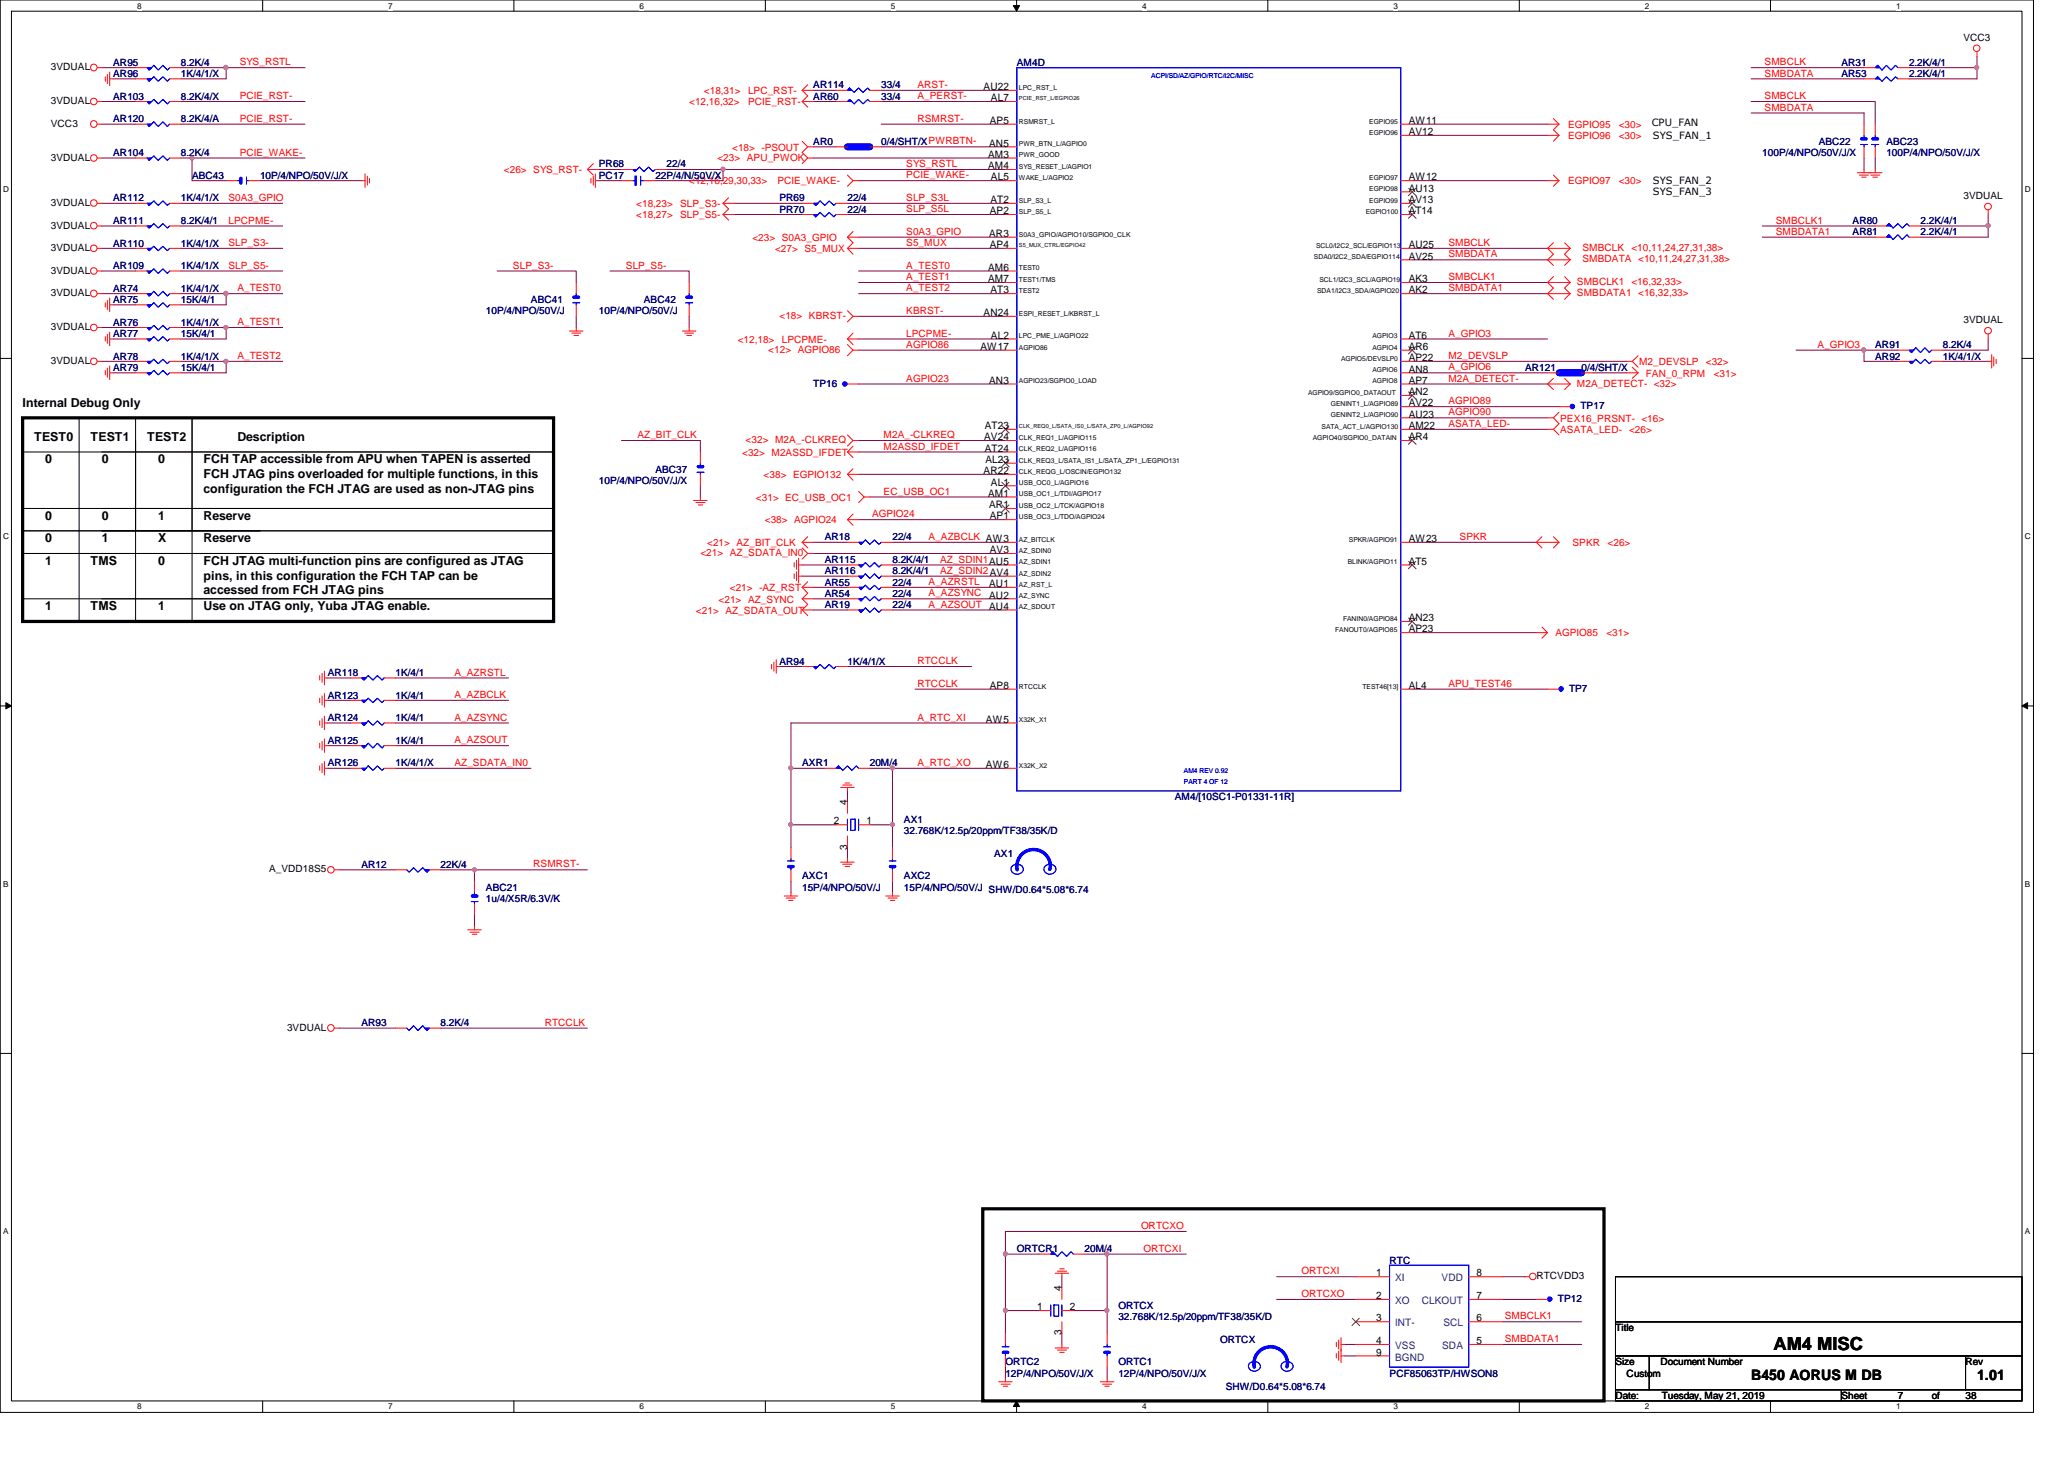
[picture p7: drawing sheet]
<svg xmlns="http://www.w3.org/2000/svg" width="297mm" height="210mm" viewBox="0 0 297 210" stroke-linecap="round" stroke-linejoin="round" font-family="sans-serif">
<defs><g id="words">
<text font-size="2.6" x="255.2" y="194.2">AM4 MISC</text>
<g font-size="2.1">
<text x="252" y="198.6">B450 AORUS M DB</text>
<text x="284.5" y="198.6">1.01</text>
</g>
<g font-size="1.8">
<text x="3.3" y="58.5">Internal Debug Only</text>
<text x="4.9" y="63.4">TEST0</text>
<text x="13" y="63.4">TEST1</text>
<text x="21.2" y="63.4">TEST2</text>
<text x="34.2" y="63.4">Description</text>
<text x="6.5" y="66.7">0</text>
<text x="14.6" y="66.7">0</text>
<text x="22.8" y="66.7">0</text>
<text x="29.3" y="66.7">FCH TAP accessible from APU when TAPEN is asserted</text>
<text x="29.3" y="68.8">FCH JTAG pins overloaded for multiple functions, in this</text>
<text x="29.3" y="70.9">configuration the FCH JTAG are used as non-JTAG pins</text>
<text x="6.5" y="74.8">0</text>
<text x="14.6" y="74.8">0</text>
<text x="22.8" y="74.8">1</text>
<text x="29.3" y="74.8">Reserve</text>
<text x="6.5" y="81.3">1</text>
<text x="6.5" y="78">0</text>
<text x="13" y="81.3">TMS</text>
<text x="14.6" y="78">1</text>
<text x="22.8" y="78">X</text>
<text x="22.8" y="81.3">0</text>
<text x="29.3" y="81.3">FCH JTAG multi-function pins are configured as JTAG</text>
<text x="29.3" y="83.4">pins, in this configuration the FCH TAP can be</text>
<text x="29.3" y="78">Reserve</text>
<text x="6.5" y="87.8">1</text>
<text x="13" y="87.8">TMS</text>
<text x="22.8" y="87.8">1</text>
<text x="29.3" y="85.5">accessed from FCH JTAG pins</text>
<text x="29.3" y="87.8">Use on JTAG only, Yuba JTAG enable.</text>
</g>
<g font-size="1.5">
<text x="141.6" y="13">AU22</text>
<text x="142.4" y="17.8">AP5</text>
<text x="142.6" y="14.6">AL7</text>
<text x="202.7" y="17.8">AW11</text>
<text x="142.2" y="22.7">AM3</text>
<text x="142.4" y="21.1">AN5</text>
<text x="202.7" y="19.4">AV12</text>
<text x="142.2" y="24.3">AM4</text>
<text x="142.5" y="29.2">AT2</text>
<text x="142.6" y="26">AL5</text>
<text x="202.7" y="29.2">AV13</text>
<text x="202.7" y="27.6">AU13</text>
<text x="202.7" y="26">AW12</text>
<text x="142.4" y="34.1">AR3</text>
<text x="142.4" y="35.7">AP4</text>
<text x="142.4" y="30.8">AP2</text>
<text x="202.7" y="35.7">AU25</text>
<text x="202.7" y="30.8">AT14</text>
<text x="142.2" y="40.6">AM7</text>
<text x="142.2" y="38.9">AM6</text>
<text x="202.7" y="40.6">AK3</text>
<text x="202.7" y="37.3">AV25</text>
<text x="141.6" y="45.5">AN24</text>
<text x="142.5" y="42.2">AT3</text>
<text x="202.7" y="42.2">AK2</text>
<text x="141.1" y="50.3">AW17</text>
<text x="142.6" y="48.7">AL2</text>
<text x="202.7" y="53.6">AN8</text>
<text x="202.7" y="51.9">AP22</text>
<text x="202.7" y="50.3">AR6</text>
<text x="202.7" y="48.7">AT6</text>
<text x="142.4" y="55.2">AN3</text>
<text x="202.7" y="58.5">AV22</text>
<text x="202.7" y="56.9">AN2</text>
<text x="202.7" y="55.2">AP7</text>
<text x="141.6" y="63.3">AV24</text>
<text x="141.7" y="65">AT24</text>
<text x="141.7" y="61.7">AT23</text>
<text x="202.7" y="63.3">AR4</text>
<text x="202.7" y="61.7">AM22</text>
<text x="202.7" y="60.1">AU23</text>
<text x="141.6" y="68.2">AR22</text>
<text x="141.8" y="66.6">AL23</text>
<text x="142.2" y="71.5">AM1</text>
<text x="142.6" y="69.8">AL1</text>
<text x="142.4" y="73.1">AR1</text>
<text x="142.4" y="74.7">AP1</text>
<text x="202.7" y="78">AW23</text>
<text x="142.4" y="79.6">AV3</text>
<text x="202.7" y="81.2">AT5</text>
<text x="142.4" y="87.7">AU4</text>
<text x="142.4" y="86.1">AU2</text>
<text x="142.4" y="84.5">AU1</text>
<text x="202.7" y="89.4">AN23</text>
<text x="202.7" y="91">AP23</text>
<text x="142.4" y="99.1">AP8</text>
<text x="202.7" y="99.1">AL4</text>
<text x="141.9" y="104">AW5</text>
<text x="141.9" y="110.5">AW6</text>
<text x="120" y="118.6">2</text>
<text x="121.9" y="115.9" transform="rotate(-90 121.9 115.9)">4</text>
<text x="124.7" y="118.6">1</text>
<text x="121.9" y="122.2" transform="rotate(-90 121.9 122.2)">3</text>
<text x="152.8" y="185.8" transform="rotate(-90 152.8 185.8)">4</text>
<text x="198" y="183.6">1</text>
<text x="212.5" y="183.6">8</text>
<text x="149.3" y="188.5">1</text>
<text x="154" y="188.5">2</text>
<text x="198" y="186.9">2</text>
<text x="198" y="190.1">3</text>
<text x="212.5" y="190.1">6</text>
<text x="212.5" y="186.9">7</text>
<text x="152.8" y="192.1" transform="rotate(-90 152.8 192.1)">3</text>
<text x="198" y="193.4">4</text>
<text x="198" y="195">9</text>
<text x="212.5" y="193.4">5</text>
</g>
<g font-size="1.5" fill="#004080">
<text x="200.8" y="184.4">XI</text>
<text x="207.5" y="184.4">VDD</text>
<text x="200.8" y="187.6">XO</text>
<text x="200.8" y="190.8">INT-</text>
<text x="204.6" y="187.6">CLKOUT</text>
<text x="207.7" y="190.8">SCL</text>
<text x="200.8" y="194.1">VSS</text>
<text x="200.8" y="195.7">BGND</text>
<text x="207.6" y="194.1">SDA</text>
</g>
<g font-size="1.4">
<text x="282.6" y="5.9">VCC3</text>
<text x="7.3" y="10.1">3VDUAL</text>
<text x="7.3" y="15">3VDUAL</text>
<text x="7.3" y="23.1">3VDUAL</text>
<text x="7.3" y="18.2">VCC3</text>
<text x="237.7" y="18.2">CPU_FAN</text>
<text x="237.9" y="19.9">SYS_FAN_1</text>
<text x="7.3" y="29.6">3VDUAL</text>
<text x="237.9" y="26.5">SYS_FAN_2</text>
<text x="237.9" y="28.1">SYS_FAN_3</text>
<text x="282.6" y="28.7">3VDUAL</text>
<text x="7.3" y="32.9">3VDUAL</text>
<text x="7.3" y="39.4">3VDUAL</text>
<text x="7.3" y="36.1">3VDUAL</text>
<text x="7.3" y="47.5">3VDUAL</text>
<text x="7.3" y="42.6">3VDUAL</text>
<text x="282.6" y="46.5">3VDUAL</text>
<text x="7.3" y="52.4">3VDUAL</text>
<text x="38.7" y="125.5">A_VDD18S5</text>
<text x="41.3" y="148.3">3VDUAL</text>
<text x="221.1" y="184.1">RTCVDD3</text>
<text x="232.5" y="191.5">Title</text>
<text x="232.5" y="196.4">Size</text>
<text x="239" y="196.4">Document Number</text>
<text x="282.9" y="196.4">Rev</text>
<text x="232.5" y="201.3">Date:</text>
<text x="234.1" y="198">Custom</text>
<text x="239.1" y="201.3">Tuesday, May 21, 2019</text>
<text x="265" y="201.3">Sheet</text>
<text x="273.1" y="201.3">7</text>
<text x="278" y="201.3">of</text>
<text x="282.9" y="201.3">38</text>
</g>
<g font-size="1.4" fill="#000080">
<text x="16.3" y="9.5">AR95</text>
<text x="16.3" y="11.1">AR96</text>
<text x="26" y="9.5">8.2K/4</text>
<text x="26" y="11.1">1K/4/1/X</text>
<text x="146.3" y="9.5">AM4D</text>
<text x="265" y="9.5">AR31</text>
<text x="265" y="11.1">AR53</text>
<text x="274.7" y="9.5">2.2K/4/1</text>
<text x="274.7" y="11.1">2.2K/4/1</text>
<text x="16.3" y="17.6">AR120</text>
<text x="16.3" y="14.4">AR103</text>
<text x="26" y="17.6">8.2K/4/A</text>
<text x="26" y="14.4">8.2K/4/X</text>
<text x="117" y="14.4">AR60</text>
<text x="117" y="12.7">AR114</text>
<text x="126.8" y="12.7">33/4</text>
<text x="126.8" y="14.4">33/4</text>
<text x="16.3" y="22.5">AR104</text>
<text x="26" y="22.5">8.2K/4</text>
<text x="117" y="20.8">AR0</text>
<text x="126.8" y="20.8">0/4/SHT/XPWRBTN-</text>
<text x="253.6" y="22.5">100P/4/NPO/50V/J/X</text>
<text x="261.7" y="20.8">ABC22</text>
<text x="271.5" y="20.8">ABC23</text>
<text x="271.5" y="22.5">100P/4/NPO/50V/J/X</text>
<text x="16.3" y="29">AR112</text>
<text x="26" y="29">1K/4/1/X</text>
<text x="27.6" y="25.7">ABC43</text>
<text x="37.4" y="25.7">10P/4/NPO/50V/J/X</text>
<text x="86.2" y="25.7">PC17</text>
<text x="86.2" y="24.1">PR68</text>
<text x="94.3" y="25.7">22P/4/N/50V/X</text>
<text x="95.9" y="24.1">22/4</text>
<text x="112.2" y="29">PR69</text>
<text x="122" y="29">22/4</text>
<text x="16.3" y="32.2">AR111</text>
<text x="16.3" y="35.5">AR110</text>
<text x="26" y="32.2">8.2K/4/1</text>
<text x="26" y="35.5">1K/4/1/X</text>
<text x="112.2" y="30.6">PR70</text>
<text x="122" y="30.6">22/4</text>
<text x="266.6" y="33.9">AR81</text>
<text x="266.6" y="32.2">AR80</text>
<text x="276.4" y="33.9">2.2K/4/1</text>
<text x="276.4" y="32.2">2.2K/4/1</text>
<text x="16.3" y="38.7">AR109</text>
<text x="16.3" y="42">AR74</text>
<text x="26" y="42">1K/4/1/X</text>
<text x="26" y="38.7">1K/4/1/X</text>
<text x="16.3" y="46.9">AR76</text>
<text x="16.3" y="43.6">AR75</text>
<text x="26" y="46.9">1K/4/1/X</text>
<text x="26" y="43.6">15K/4/1</text>
<text x="69.9" y="45.2">10P/4/NPO/50V/J</text>
<text x="76.4" y="43.6">ABC41</text>
<text x="86.2" y="45.2">10P/4/NPO/50V/J</text>
<text x="92.7" y="43.6">ABC42</text>
<text x="16.3" y="48.5">AR77</text>
<text x="16.3" y="53.3">AR79</text>
<text x="16.3" y="51.7">AR78</text>
<text x="26" y="48.5">15K/4/1</text>
<text x="26" y="53.3">15K/4/1</text>
<text x="26" y="51.7">1K/4/1/X</text>
<text x="219.5" y="53.3">AR121</text>
<text x="227.6" y="53.3">0/4/SHT/X</text>
<text x="269.9" y="50.1">AR91</text>
<text x="269.9" y="51.7">AR92</text>
<text x="279.6" y="50.1">8.2K/4</text>
<text x="279.6" y="51.7">1K/4/1/X</text>
<text x="117" y="55.6">TP16</text>
<text x="227.5" y="58.9">TP17</text>
<text x="86.2" y="69.6">10P/4/NPO/50V/J/X</text>
<text x="94.3" y="68">ABC37</text>
<text x="118.7" y="77.7">AR18</text>
<text x="128.4" y="77.7">22/4</text>
<text x="118.7" y="81">AR115</text>
<text x="118.7" y="82.6">AR116</text>
<text x="128.4" y="81">8.2K/4/1</text>
<text x="128.4" y="82.6">8.2K/4/1</text>
<text x="118.7" y="87.5">AR19</text>
<text x="118.7" y="84.2">AR55</text>
<text x="118.7" y="85.9">AR54</text>
<text x="128.4" y="87.5">22/4</text>
<text x="128.4" y="84.2">22/4</text>
<text x="128.4" y="85.9">22/4</text>
<text x="112.2" y="95.6">AR94</text>
<text x="122" y="95.6">1K/4/1/X</text>
<text x="47.2" y="97.2">AR118</text>
<text x="47.2" y="100.5">AR123</text>
<text x="56.9" y="97.2">1K/4/1</text>
<text x="56.9" y="100.5">1K/4/1</text>
<text x="225.8" y="99.5">TP7</text>
<text x="47.2" y="107">AR125</text>
<text x="47.2" y="103.8">AR124</text>
<text x="56.9" y="107">1K/4/1</text>
<text x="56.9" y="103.8">1K/4/1</text>
<text x="47.2" y="110.2">AR126</text>
<text x="56.9" y="110.2">1K/4/1/X</text>
<text x="115.4" y="110.2">AXR1</text>
<text x="125.2" y="110.2">20M/4</text>
<text x="130.1" y="118.4">AX1</text>
<text x="169.1" y="115.1">AM4/[10SC1-P01331-11R]</text>
<text x="52" y="124.9">AR12</text>
<text x="63.4" y="124.9">22K/4</text>
<text x="130.1" y="120">32.768K/12.5p/20ppm/TF38/35K/D</text>
<text x="143.1" y="123.3">AX1</text>
<text x="69.9" y="128.1">ABC21</text>
<text x="69.9" y="129.8">1u/4/X5R/6.3V/K</text>
<text x="115.4" y="126.5">AXC1</text>
<text x="115.4" y="128.1">15P/4/NPO/50V/J</text>
<text x="130.1" y="126.5">AXC2</text>
<text x="130.1" y="128.1">15P/4/NPO/50V/J SHW/D0.64*5.08*6.74</text>
<text x="52" y="147.7">AR93</text>
<text x="63.4" y="147.7">8.2K/4</text>
<text x="146.3" y="180.2">ORTCR1</text>
<text x="156.1" y="180.2">20M/4</text>
<text x="200" y="181.8">RTC</text>
<text x="160.9" y="188.3">ORTCX</text>
<text x="160.9" y="189.9">32.768K/12.5p/20ppm/TF38/35K/D</text>
<text x="224.2" y="187.3">TP12</text>
<text x="144.7" y="196.4">ORTC2</text>
<text x="160.9" y="196.4">ORTC1</text>
<text x="175.6" y="193.2">ORTCX</text>
<text x="144.7" y="198">12P/4/NPO/50V/J/X</text>
<text x="160.9" y="198">12P/4/NPO/50V/J/X</text>
<text x="176.4" y="200">SHW/D0.64*5.08*6.74</text>
<text x="200" y="198">PCF85063TP/HWSON8</text>
</g>
<g font-size="1.4" fill="#f00">
<text x="34.5" y="9.4">SYS_RSTL</text>
<text x="254" y="9.4">SMBCLK</text>
<text x="254" y="11">SMBDATA</text>
<text x="34.5" y="14.3">PCIE_RST-</text>
<text x="34.5" y="17.5">PCIE_RST-</text>
<text x="99.2" y="15.2">&lt;12,16,32&gt;</text>
<text x="101.3" y="13.5">&lt;18,31&gt;</text>
<text x="107.7" y="15.2">PCIE_RST-</text>
<text x="107.7" y="13.5">LPC_RST-</text>
<text x="132" y="14.3">A_PERST-</text>
<text x="132" y="17.5">RSMRST-</text>
<text x="132" y="12.7">ARST-</text>
<text x="254" y="14.3">SMBCLK</text>
<text x="254" y="15.9">SMBDATA</text>
<text x="34.5" y="22.4">PCIE_WAKE-</text>
<text x="103.2" y="23.1">&lt;23&gt; APU_PWOK</text>
<text x="105.4" y="21.7">&lt;18&gt; -PSOUT</text>
<text x="225.7" y="18.4">EGPIO95</text>
<text x="225.7" y="20">EGPIO96</text>
<text x="233" y="18.4">&lt;30&gt;</text>
<text x="233" y="20">&lt;30&gt;</text>
<text x="32.9" y="28.9">S0A3_GPIO</text>
<text x="72.5" y="24.9">&lt;26&gt; SYS_RST-</text>
<text x="91.6" y="29.8">&lt;18,23&gt;</text>
<text x="97.9" y="29.8">SLP_S3-</text>
<text x="99.2" y="26.5">&lt;12,16,29,30,33&gt;</text>
<text x="111.9" y="26.5">PCIE_WAKE-</text>
<text x="130.4" y="25.7">PCIE_WAKE-</text>
<text x="130.4" y="24">SYS_RSTL</text>
<text x="130.4" y="28.9">SLP_S3L</text>
<text x="225.7" y="26.5">EGPIO97</text>
<text x="233" y="26.5">&lt;30&gt;</text>
<text x="32.9" y="35.4">SLP_S3-</text>
<text x="32.9" y="32.2">LPCPME-</text>
<text x="91.6" y="31.4">&lt;18,27&gt;</text>
<text x="97.9" y="31.4">SLP_S5-</text>
<text x="108.3" y="34.7">&lt;23&gt; S0A3_GPIO</text>
<text x="130.4" y="35.4">S5_MUX</text>
<text x="130.4" y="33.8">S0A3_GPIO</text>
<text x="130.4" y="30.5">SLP_S5L</text>
<text x="208.4" y="35.4">SMBCLK</text>
<text x="255.6" y="32.2">SMBCLK1</text>
<text x="255.6" y="33.8">SMBDATA1</text>
<text x="32.9" y="38.7">SLP_S5-</text>
<text x="34.2" y="41.9">A_TEST0</text>
<text x="73.8" y="38.7">SLP_S3-</text>
<text x="90.1" y="38.7">SLP_S5-</text>
<text x="111.5" y="36.3">&lt;27&gt; S5_MUX</text>
<text x="130.4" y="38.7">A_TEST0</text>
<text x="130.4" y="40.3">A_TEST1</text>
<text x="130.4" y="41.9">A_TEST2</text>
<text x="208.4" y="37">SMBDATA</text>
<text x="208.4" y="40.3">SMBCLK1</text>
<text x="208.4" y="41.9">SMBDATA1</text>
<text x="226.9" y="41">SMBCLK1</text>
<text x="227.8" y="36.1">SMBCLK</text>
<text x="227.8" y="37.8">SMBDATA &lt;10,11,24,27,31,38&gt;</text>
<text x="234.8" y="41">&lt;16,32,33&gt;</text>
<text x="234.8" y="36.1">&lt;10,11,24,27,31,38&gt;</text>
<text x="34.2" y="46.8">A_TEST1</text>
<text x="112.2" y="45.9">&lt;18&gt; KBRST-</text>
<text x="130.4" y="45.2">KBRST-</text>
<text x="226.9" y="42.6">SMBDATA1 &lt;16,32,33&gt;</text>
<text x="34.2" y="51.6">A_TEST2</text>
<text x="106.2" y="49.3">&lt;12,18&gt;</text>
<text x="110.6" y="50.8">&lt;12&gt; AGPIO86</text>
<text x="112.5" y="49.3">LPCPME-</text>
<text x="130.4" y="48.4">LPCPME-</text>
<text x="130.4" y="50">AGPIO86</text>
<text x="208.4" y="48.4">A_GPIO3</text>
<text x="208.4" y="51.6">M2_DEVSLP</text>
<text x="208.4" y="53.3">A_GPIO6</text>
<text x="235.9" y="52.5">M2_DEVSLP</text>
<text x="245.5" y="52.5">&lt;32&gt;</text>
<text x="261.6" y="50">A_GPIO3</text>
<text x="130.4" y="54.9">AGPIO23</text>
<text x="208.4" y="58.2">AGPIO89</text>
<text x="208.4" y="54.9">M2A_DETECT-</text>
<text x="208.4" y="59.8">AGPIO90</text>
<text x="226.9" y="55.6">M2A_DETECT- &lt;32&gt;</text>
<text x="236.9" y="54.2">FAN_0_RPM</text>
<text x="246.6" y="54.2">&lt;31&gt;</text>
<text x="91.7" y="63">AZ_BIT_CLK</text>
<text x="106.8" y="65.5">&lt;32&gt; M2ASSD_IFDET</text>
<text x="107.3" y="63.8">&lt;32&gt; M2A_-CLKREQ</text>
<text x="127.2" y="64.7">M2ASSD_IFDET</text>
<text x="127.2" y="63">M2A_-CLKREQ</text>
<text x="208.4" y="61.4">ASATA_LED-</text>
<text x="224.5" y="62.3">ASATA_LED- &lt;26&gt;</text>
<text x="224.5" y="60.7">PEX16_PRSNT- &lt;16&gt;</text>
<text x="109.9" y="68.8">&lt;38&gt; EGPIO132</text>
<text x="127.2" y="71.2">EC_USB_OC1</text>
<text x="108.8" y="72.1">&lt;31&gt; EC_USB_OC1</text>
<text x="110.1" y="75.3">&lt;38&gt; AGPIO24</text>
<text x="125.5" y="74.4">AGPIO24</text>
<text x="133.6" y="77.7">A_AZBCLK AW3</text>
<text x="210.1" y="77.7">SPKR</text>
<text x="100.8" y="80">&lt;21&gt; AZ_SDATA_IN0</text>
<text x="101.8" y="78.6">&lt;21&gt; AZ_BIT_CLK</text>
<text x="135.3" y="80.9">AZ_SDIN1AU5</text>
<text x="135.3" y="82.5">AZ_SDIN2AV4</text>
<text x="226.3" y="78.6">SPKR</text>
<text x="231.3" y="78.6">&lt;26&gt;</text>
<text x="100.2" y="88.3">&lt;21&gt; AZ_SDATA_OUT</text>
<text x="103.4" y="86.7">&lt;21&gt; AZ_SYNC</text>
<text x="105" y="85">&lt;21&gt; -AZ_RST</text>
<text x="133.6" y="84.2">A_AZRSTL</text>
<text x="133.6" y="85.8">A_AZSYNC</text>
<text x="133.6" y="87.4">A_AZSOUT</text>
<text x="132" y="95.5">RTCCLK</text>
<text x="223.9" y="91.6">AGPIO85</text>
<text x="231.2" y="91.6">&lt;31&gt;</text>
<text x="65.4" y="97.2">A_AZRSTL</text>
<text x="65.4" y="100.4">A_AZBCLK</text>
<text x="132" y="98.8">RTCCLK</text>
<text x="208.4" y="98.8">APU_TEST46</text>
<text x="65.4" y="103.7">A_AZSYNC</text>
<text x="65.4" y="106.9">A_AZSOUT</text>
<text x="132" y="103.7">A_RTC_XI</text>
<text x="65.4" y="110.2">AZ_SDATA_IN0</text>
<text x="132" y="110.2">A_RTC_XO</text>
<text x="76.7" y="124.8">RSMRST-</text>
<text x="78.4" y="147.6">RTCCLK</text>
<text x="164.2" y="176.8">ORTCXO</text>
<text x="164.5" y="180.1">ORTCXI</text>
<text x="187.3" y="183.3">ORTCXI</text>
<text x="187.3" y="186.6">ORTCXO</text>
<text x="216.6" y="189.8">SMBCLK1</text>
<text x="216.6" y="193.1">SMBDATA1</text>
</g>
<g font-size="1.2">
<text x="19.7" y="1.2">8</text>
<text x="55.9" y="1.2">7</text>
<text x="92" y="1.2">6</text>
<text x="128.2" y="1.2">5</text>
<text x="164.4" y="1.2">4</text>
<text x="200.5" y="1.2">3</text>
<text x="236.7" y="1.2">2</text>
<text x="272.9" y="1.2">1</text>
<text x=".5" y="27.6">D</text>
<text x="291.4" y="27.6">D</text>
<text x=".5" y="77.6">C</text>
<text x="291.4" y="77.6">C</text>
<text x=".5" y="127.6">B</text>
<text x="291.4" y="127.6">B</text>
<text x=".5" y="177.6">A</text>
<text x="291.4" y="177.6">A</text>
<text x="19.7" y="202.8">8</text>
<text x="55.9" y="202.8">7</text>
<text x="92" y="202.8">6</text>
<text x="128.2" y="202.8">5</text>
<text x="164.4" y="202.8">4</text>
<text x="200.5" y="202.8">3</text>
<text x="236.7" y="202.8">2</text>
<text x="272.9" y="202.8">1</text>
</g>
<g font-size="1" fill="#00f">
<text x="165.7" y="11.3">ACPI/SD/AZ/GPIO/RTC/I2C/MISC</text>
<text x="170.4" y="112.9">PART 4 OF 12</text>
<text x="170.4" y="111.3">AM4 REV 0.92</text>
</g>
<g font-size="1">
<text x="146.6" y="17.8">RSMRST_L</text>
<text x="146.6" y="12.9">LPC_RST_L</text>
<text x="197.1" y="17.8">EGPIO95</text>
<text x="146.6" y="22.6">PWR_GOOD</text>
<text x="146.6" y="21">PWR_BTN_L/AGPIO0</text>
<text x="197.1" y="19.4">EGPIO96</text>
<text x="146.6" y="29.2">SLP_S3_L</text>
<text x="146.6" y="25.9">WAKE_L/AGPIO2</text>
<text x="146.6" y="24.3">SYS_RESET_L/AGPIO1</text>
<text x="197.1" y="29.2">EGPIO99</text>
<text x="197.1" y="27.5">EGPIO98</text>
<text x="197.1" y="25.9">EGPIO97</text>
<text x="146.6" y="34">S0A3_GPIO/AGPIO10/SGPIO0_CLK</text>
<text x="146.6" y="30.8">SLP_S5_L</text>
<text x="189.4" y="35.6">SCL0/I2C2_SCL/EGPIO113</text>
<text x="196.6" y="30.8">EGPIO100</text>
<text x="146.6" y="40.6">TEST1/TMS</text>
<text x="146.6" y="38.9">TEST0</text>
<text x="189.1" y="37.3">SDA0/I2C2_SDA/EGPIO114</text>
<text x="189.9" y="40.6">SCL1/I2C3_SCL/AGPIO19</text>
<text x="146.6" y="45.4">ESPI_RESET_L/KBRST_L</text>
<text x="146.6" y="42.2">TEST2</text>
<text x="189.6" y="42.2">SDA1/I2C3_SDA/AGPIO20</text>
<text x="146.6" y="50.3">AGPIO86</text>
<text x="146.6" y="48.7">LPC_PME_L/AGPIO22</text>
<text x="193" y="51.9">AGPIO5/DEVSLP0</text>
<text x="197.5" y="53.6">AGPIO6</text>
<text x="197.5" y="50.3">AGPIO4</text>
<text x="197.5" y="48.7">AGPIO3</text>
<text x="146.6" y="55.2">AGPIO23/SGPIO0_LOAD</text>
<text x="188.3" y="56.8">AGPIO9/SGPIO0_DATAOUT</text>
<text x="191.5" y="58.4">GENINT1_L/AGPIO89</text>
<text x="197.5" y="55.2">AGPIO8</text>
<text x="146.6" y="64.9">CLK_REQ2_L/AGPIO116</text>
<text x="146.6" y="63.3">CLK_REQ1_L/AGPIO115</text>
<text x="188.9" y="63.3">AGPIO40/SGPIO0_DATAIN</text>
<text x="190.2" y="61.7">SATA_ACT_L/AGPIO130</text>
<text x="191.5" y="60">GENINT2_L/AGPIO90</text>
<text x="146.6" y="71.4">USB_OC1_L/TDI/AGPIO17</text>
<text x="146.6" y="69.8">USB_OC0_L/AGPIO16</text>
<text x="146.6" y="68.2">CLK_REQG_L/OSCIN/EGPIO132</text>
<text x="146.6" y="66.5">CLK_REQ3_L/SATA_IS1_L/SATA_ZP1_L/EGPIO131</text>
<text x="146.6" y="77.9">AZ_BITCLK</text>
<text x="146.6" y="74.7">USB_OC3_L/TDO/AGPIO24</text>
<text x="146.6" y="73.1">USB_OC2_L/TCK/AGPIO18</text>
<text x="194.1" y="77.9">SPKR/AGPIO91</text>
<text x="146.6" y="82.8">AZ_SDIN2</text>
<text x="146.6" y="81.2">AZ_SDIN1</text>
<text x="146.6" y="79.5">AZ_SDIN0</text>
<text x="194" y="81.2">BLINK/AGPIO11</text>
<text x="146.6" y="87.7">AZ_SDOUT</text>
<text x="146.6" y="86.1">AZ_SYNC</text>
<text x="146.6" y="84.4">AZ_RST_L</text>
<text x="193.3" y="89.3">FANIN0/AGPIO84</text>
<text x="192.1" y="90.9">FANOUT0/AGPIO85</text>
<text x="146.6" y="99.1">RTCCLK</text>
<text x="196.1" y="99.1">TEST46[13]</text>
<text x="146.6" y="103.9">X32K_X1</text>
<text x="146.6" y="110.4">X32K_X2</text>
</g>
<g font-size=".8">
<text x="146.6" y="14.4">PCIE_RST_L/EGPIO26</text>
<text x="146.6" y="35.5">S5_MUX_CTRL/EGPIO42</text>
<text x="146.6" y="61.6">CLK_REQ0_L/SATA_IS0_L/SATA_ZP0_L/AGPIO92</text>
</g>
</g></defs>
<path d="M0 0h292.6v203.2h-292.6zM1.6 1.6h289.4v199.9h-289.4z" fill="none" stroke="#000" stroke-width=".14"/>
<g fill="#fff">
<path d="M19.7 .2h.6v1.3h-.6z"/>
<path d="M19.7 201.7h.6v1.3h-.6z"/>
</g>
<path d="M37.8 0v1.6M37.8 201.5v1.7" fill="none" stroke="#000" stroke-width=".14"/>
<g fill="#fff">
<path d="M55.9 .2h.6v1.3h-.6z"/>
<path d="M55.9 201.7h.6v1.3h-.6z"/>
</g>
<path d="M74 0v1.6M74 201.5v1.7" fill="none" stroke="#000" stroke-width=".14"/>
<g fill="#fff">
<path d="M92 .2h.6v1.3h-.6z"/>
<path d="M92 201.7h.6v1.3h-.6z"/>
</g>
<path d="M110.1 0v1.6M110.1 201.5v1.7" fill="none" stroke="#000" stroke-width=".14"/>
<g fill="#fff">
<path d="M128.2 .2h.6v1.3h-.6z"/>
<path d="M128.2 201.7h.6v1.3h-.6z"/>
</g>
<path d="M145.8 .8h.9l-.4 .8zM146.3 0v1.6M146.3 201.5l.4 .9h-.9zM146.3 201.5v1.7" fill="none" stroke="#000" stroke-width=".14"/>
<path d="M145.8 .8h.9l-.4 .8zM146.3 201.5l.4 .9h-.9z" fill="#000"/>
<g fill="#fff">
<path d="M164.4 .2h.6v1.3h-.6z"/>
<path d="M164.4 201.7h.6v1.3h-.6z"/>
</g>
<path d="M182.5 0v1.6M182.5 201.5v1.7" fill="none" stroke="#000" stroke-width=".14"/>
<g fill="#fff">
<path d="M200.5 .2h.6v1.3h-.6z"/>
<path d="M200.5 201.7h.6v1.3h-.6z"/>
</g>
<path d="M218.6 0v1.6M218.6 201.5v1.7" fill="none" stroke="#000" stroke-width=".14"/>
<g fill="#fff">
<path d="M236.7 .2h.6v1.3h-.6z"/>
<path d="M236.7 201.7h.6v1.3h-.6z"/>
</g>
<path d="M254.8 0v1.6M254.8 201.5v1.7" fill="none" stroke="#000" stroke-width=".14"/>
<g fill="#fff">
<path d="M272.9 .2h.6v1.3h-.6z"/>
<path d="M272.9 201.7h.6v1.3h-.6z"/>
<path d="M.5 26.6h.8v1.3h-.8z"/>
<path d="M291.4 26.6h.8v1.3h-.8z"/>
<path d="M.5 76.5h.8v1.4h-.8z"/>
<path d="M291.4 76.5h.8v1.4h-.8z"/>
</g>
<path d="M0 51.6h1.6M291 51.6h1.6" fill="none" stroke="#000" stroke-width=".14"/>
<g fill="#fff">
<path d="M.5 126.5h.7v1.3h-.7z"/>
<path d="M291.4 126.5h.7v1.3h-.7z"/>
</g>
<path d="M0 101.6h1.6M.8 101.1l.8 .5-.8 .4zM291 101.6h1.6M291 101.6l.8-.5v.9z" fill="none" stroke="#000" stroke-width=".14"/>
<path d="M.8 101.1l.8 .5-.8 .4zM291 101.6l.8-.5v.9z" fill="#000"/>
<g fill="#fff">
<path d="M.5 176.5h.7v1.3h-.7z"/>
<path d="M291.4 176.5h.7v1.3h-.7z"/>
</g>
<path d="M0 151.6h1.6M291 151.6h1.6" fill="none" stroke="#000" stroke-width=".14"/>
<path d="M113.8 104v6.5h4.9M120.3 118.7h-6.5v3.2M128.4 118.7v3.2M113.8 126.8v1.6M128.4 126.8v1.6" fill="none" stroke="#800040" stroke-width=".14"/>
<circle cx="113.8" cy="118.6" r=".3" fill="#f0f"/>
<circle cx="113.8" cy="118.6" r=".3" fill="none" stroke="#f0f" stroke-width=".14"/>
<path d="M125.2 118.7h3.2M128.4 110.5h16.3" fill="none" stroke="#800040" stroke-width=".14"/>
<circle cx="128.4" cy="118.6" r=".3" fill="#f0f"/>
<circle cx="128.4" cy="118.6" r=".3" fill="none" stroke="#f0f" stroke-width=".14"/>
<path d="M113.8 104h30.9M125.2 110.5h3.2v8.2" fill="none" stroke="#800040" stroke-width=".14"/>
<circle cx="128.4" cy="110.5" r=".3" fill="#f0f"/>
<circle cx="128.4" cy="110.5" r=".3" fill="none" stroke="#f0f" stroke-width=".14"/>
<path d="M113.8 110.5v8.2" fill="none" stroke="#800040" stroke-width=".14"/>
<circle cx="113.8" cy="110.5" r=".3" fill="#f0f"/>
<circle cx="113.8" cy="110.5" r=".3" fill="none" stroke="#f0f" stroke-width=".14"/>
<g fill="none" stroke="#800040" stroke-width=".14">
<path d="M117 14.6h3.3M126.8 14.6h17.9M104.1 24.4h40.6M117 22.7h27.7M123.6 26h21.1M117 78h5M117 79.6h27.7M128.4 78h16.3M117 84.5h5M117 86.1h5M117 87.8h5M128.4 84.5h16.3"/>
<path d="M128.4 86.1h16.3M128.4 87.8h16.3M122 113.8v1.6M122 121.9v1.6"/>
</g>
<circle cx="104.1" cy="24.3" r=".3" fill="#f0f"/>
<circle cx="104.1" cy="24.3" r=".3" fill="none" stroke="#f0f" stroke-width=".14"/>
<path d="M126.8 17.9h17.9M252 9.7h16.3M274.7 11.3h9.8M86.2 24.4h3.2M86.2 26h3.2M95.9 24.4h8.2v1.6h-9.8M117 21.1h3.3M126.8 21.1h17.9M276.4 32.5h9.7v1.6M123.6 45.5h21.1M131.7 99.1h13" fill="none" stroke="#800040" stroke-width=".14"/>
<circle cx="286.1" cy="32.5" r=".31" fill="#f0f"/>
<circle cx="286.1" cy="32.5" r=".31" fill="none" stroke="#f0f" stroke-width=".14"/>
<path d="M274.7 9.7h9.8" fill="none" stroke="#800040" stroke-width=".14"/>
<circle cx="284.5" cy="9.7" r=".31" fill="#f0f"/>
<circle cx="284.5" cy="9.7" r=".31" fill="none" stroke="#f0f" stroke-width=".14"/>
<g fill="none" stroke="#800040" stroke-width=".14">
<path d="M252 11.3h16.3M284.5 8.1v3.2M123.6 39h21.1M203.2 37.4h19.5M203.2 35.7h19.5M253.6 32.5h16.3M253.6 34.1h16.3M276.4 34.1h9.7M286.1 30.9v1.6M32.6 52h8.1M123.6 40.6h21.1M123.6 42.2h21.1"/>
<path d="M203.2 40.6h19.5M203.2 42.2h19.5M203.2 78h17.9"/>
</g>
<circle cx="32.5" cy="52" r=".3" fill="#f0f"/>
<circle cx="32.5" cy="52" r=".3" fill="none" stroke="#f0f" stroke-width=".14"/>
<path d="M32.6 42.2h8.1" fill="none" stroke="#800040" stroke-width=".14"/>
<circle cx="32.5" cy="42.2" r=".31" fill="#f0f"/>
<circle cx="32.5" cy="42.2" r=".31" fill="none" stroke="#f0f" stroke-width=".14"/>
<path d="M32.6 47.1h8.1" fill="none" stroke="#800040" stroke-width=".14"/>
<circle cx="32.5" cy="47.1" r=".3" fill="#f0f"/>
<circle cx="32.5" cy="47.1" r=".3" fill="none" stroke="#f0f" stroke-width=".14"/>
<g fill="none" stroke="#800040" stroke-width=".14">
<path d="M14.6 9.7h4.9M16.3 11.3h3.2M26 9.7h6.6M32.6 9.7v1.6h-6.6M32.6 9.7h11.3M14.6 42.2h4.9M14.6 47.1h4.9M14.6 52h4.9M16.3 53.6h3.2M16.3 48.8h3.2M16.3 43.9h3.2M26 52h6.6v1.6h-6.6"/>
<path d="M26 47.1h6.6v1.7h-6.6M26 42.2h6.6v1.7h-6.6M203.2 48.8h19.5M268.3 50.4h4.8M268.3 52h4.8M279.6 52h6.5M279.6 50.4h6.5M112.2 95.9h3.2M122 95.9h17.8"/>
</g>
<circle cx="32.5" cy="9.7" r=".31" fill="#f0f"/>
<circle cx="32.5" cy="9.7" r=".31" fill="none" stroke="#f0f" stroke-width=".14"/>
<path d="M14.6 14.6h4.9M26 14.6h17.9M252 14.6h17.9v3.3M252 16.3h16.3v1.6M27.6 22.7h16.3M268.3 22.7v1.7M269.9 22.7v1.7M89.4 63.4h11.4v1.6M100.8 69.9v1.6" fill="none" stroke="#800040" stroke-width=".14"/>
<circle cx="27.6" cy="22.7" r=".3" fill="#f0f"/>
<circle cx="27.6" cy="22.7" r=".3" fill="none" stroke="#f0f" stroke-width=".14"/>
<path d="M14.6 22.7h4.9M123.6 48.8h21.1M203.2 52h30.9M268.3 50.4v1.6M123.6 65h21.1M123.6 63.4h21.1M125.2 71.5h19.5M203.2 99.1h19.5" fill="none" stroke="#800040" stroke-width=".14"/>
<circle cx="268.2" cy="50.4" r=".31" fill="#f0f"/>
<circle cx="268.2" cy="50.4" r=".31" fill="none" stroke="#f0f" stroke-width=".14"/>
<g fill="none" stroke="#800040" stroke-width=".14">
<path d="M117 13h3.3M126.8 13h17.9M14.6 39h4.9M14.6 35.7h4.9M14.6 32.5h4.9M14.6 29.3h4.9M26 39h14.7M26 35.7h14.7M26 32.5h14.7M26 29.3h14.7M71.5 39h11.4v1.6M87.8 39h11.4v1.6"/>
<path d="M105.7 29.3h9.7M105.7 30.9h9.7M122 29.3h22.7M122 30.9h22.7M123.6 35.7h21.1M123.6 34.1h21.1M82.9 45.5v1.6M99.2 45.5v1.6M123.6 50.4h21.1M123.6 55.2h21.1M203.2 58.5h21.2M258.5 50.4h9.8"/>
<path d="M286.1 48.8v1.6M47.2 97.5h3.2M56.9 97.5h16.3M115.4 81.3h6.6M115.4 82.9h6.6M128.4 81.3h16.3M128.4 82.9h16.3M47.2 100.8h3.2M47.2 104h3.2M47.2 107.3h3.2M47.2 110.5h3.2M56.9 110.5h19.5"/>
<path d="M56.9 100.8h16.3M56.9 104h16.3M56.9 107.3h16.3M170.7 177.2h-26v3.2h4.9M144.7 196.7v1.6M149.6 188.6h-4.9v3.2M159.3 188.6v3.2M159.3 196.7v1.6M193.5 193.4h1.6M216.2 190.2h11.4M216.2 193.4h11.4"/>
</g>
<circle cx="144.7" cy="188.5" r=".31" fill="#f0f"/>
<circle cx="144.7" cy="188.5" r=".31" fill="none" stroke="#f0f" stroke-width=".14"/>
<path d="M154.5 188.6h4.8" fill="none" stroke="#800040" stroke-width=".14"/>
<circle cx="159.3" cy="188.5" r=".31" fill="#f0f"/>
<circle cx="159.3" cy="188.5" r=".31" fill="none" stroke="#f0f" stroke-width=".14"/>
<path d="M159.3 180.4h11.4" fill="none" stroke="#800040" stroke-width=".14"/>
<circle cx="159.3" cy="180.4" r=".31" fill="#f0f"/>
<circle cx="159.3" cy="180.4" r=".31" fill="none" stroke="#f0f" stroke-width=".14"/>
<path d="M144.7 180.4v8.2M159.3 180.4v8.2" fill="none" stroke="#800040" stroke-width=".14"/>
<circle cx="144.7" cy="180.4" r=".31" fill="#f0f"/>
<circle cx="144.7" cy="180.4" r=".31" fill="none" stroke="#f0f" stroke-width=".14"/>
<g fill="none" stroke="#800040" stroke-width=".14">
<path d="M14.6 17.9h4.9M26 17.9h17.9M203.2 19.5h19.5M203.2 17.9h19.5M26 22.7h1.6v3.3h5M37.4 26h14.6M203.2 26h19.5M203.2 53.6h19.5M203.2 55.2h19.5M229.2 53.6h4.9M123.6 68.2h21.1M123.6 74.8h21.1"/>
<path d="M203.2 61.8h19.5M203.2 60.1h19.5M203.2 91h17.9M63.4 125.1h4.9v1.7M68.3 131.7v1.6M68.3 125.1h16.2M63.4 147.9h21.1M152.8 191.8v1.6M152.8 183.7v1.6M156.1 180.4h3.2M183.7 186.9h11.4M183.7 183.7h11.4"/>
<path d="M193.5 195.1h1.6M216.2 186.9h4.9M216.2 183.7h3.3"/>
</g>
<circle cx="68.3" cy="125.1" r=".3" fill="#f0f"/>
<circle cx="68.3" cy="125.1" r=".3" fill="none" stroke="#f0f" stroke-width=".14"/>
<path d="M48.8 125.1h8.1M48.8 147.9h8.1" fill="none" stroke="#800040" stroke-width=".14"/>
<g fill="none" stroke="#f00" stroke-width=".14">
<path d="M14 9.7h.6M14 14.6h.6M14 17.9h.6M15.2 11v.7M15.4 10.7v1.3M15.8 11.3h.5M15.8 10.4v1.9M115.4 14.6h1.6M115.4 14.6l.8 .8M115.4 13l.8 .8-.8 .8M115.4 13h1.6M116.2 12.2l-.8 .8"/>
<path d="M222.7 17.9h1.7M222.7 19.5h1.7M223.6 17.1l.8 .8M224.4 17.9l-.8 .8 .8 .8M224.4 19.5l-.8 .8M284.5 7.5v.6M14 22.7h.6M14 39h.6M14 35.7h.6M14 32.5h.6M14 29.3h.6M52 26h.5"/>
<path d="M52.5 25v2M52.9 25.4v1.2M53.2 25.7v.6M84.5 24.4h1.7M84.5 24.4l.9 .8M85 25.7v.6M85.4 25.4v1.2M85.4 23.5l-.9 .9M85.7 26h.5M85.7 25v2M104.1 29.3h1.6M104.1 29.3l.8 .8-.8 .8"/>
<path d="M104.1 30.9h1.6M104.1 30.9l.8 .8M104.9 28.4l-.8 .9M115.4 20.3l.8 .8-.8 .8 .8 .8-.8 .8M116.2 22.7h.8M116.2 21.1h.8M122 25.2l.8 .8-.8 .8M122 35.7h1.6M122 35.7l.8 .9M122 34.1l.8 .8-.8 .8M122 34.1h1.6M122.8 26h.8"/>
<path d="M122.8 33.3l-.8 .8M222.7 35.7h3.3M222.7 37.4h3.3M222.7 26h1.7M223.6 34.9l-.9 .8 .9 .9-.9 .8 .9 .8M223.6 39.8l-.9 .8 .9 .8-.9 .8 .9 .9M223.6 25.2l.8 .8M224.4 26l-.8 .8M225.2 34.9l.8 .8M225.2 39.8l.8 .8M226 35.7l-.8 .9 .8 .8M226 37.4l-.8 .8"/>
<path d="M267.3 24.8h1.9M267.6 25.2h1.3M267.9 25.5h.7M268.3 24.4v.4M268.9 24.8h1.9M269.2 25.2h1.3M269.5 25.5h.7M269.9 24.4v.4M286.1 30.2v.7M14 52h.6M14 47.1h.6M14 42.2h.6"/>
<path d="M15.2 53.3v.6M15.2 48.4v.7M15.2 43.6v.6M15.4 53v1.3M15.4 48.1v1.3M15.4 43.2v1.3M15.8 53.6h.5M15.8 48.8h.5M15.8 43.9h.5M15.8 52.7v1.9M15.8 47.8v1.9M15.8 42.9v1.9"/>
<path d="M82 47.6h1.9M82.3 47.9h1.3M82.6 48.3h.7M82.9 47.1v.5M98.2 47.6h2M98.5 47.9h1.3M98.8 48.3h.7M99.2 47.1v.5M122 44.7l.8 .8-.8 .8M122 49.6l.8 .8-.8 .8M122 48.8h1.6M122 48.8l.8 .8"/>
<path d="M122.8 45.5h.8M122.8 50.4h.8M122.8 47.9l-.8 .9M222.7 40.6h3.3M222.7 42.2h3.3M222.7 55.2h3.3M223.6 54.4l-.9 .8 .9 .8M224.4 59.3l-.8 .8 .8 .9-.8 .8 .8 .8M225.2 54.4l.8 .8M226 40.6l-.8 .8 .8 .8M226 42.2l-.8 .9M226 55.2l-.8 .8"/>
<path d="M234.1 53.6h1.7M234.1 52h.8M234.9 52.8l.9 .8M235.8 51.2l-.9 .8 .9 .8M235.8 53.6l-.9 .8M286.1 52h.5M286.1 48.1v.7M286.6 51v2M286.9 51.4v1.3M287.3 51.7v.6M99.8 72h2M100.2 72.3h1.3"/>
<path d="M100.5 72.6h.6M100.8 71.5v.5M115.4 78.8l.8 .8-.8 .8M115.4 78h1.6M115.4 78l.8 .8M116.2 79.6h.8M116.2 77.2l-.8 .8M122 62.6l.8 .8-.8 .8M122 65h1.6M122 65l.8 .8M122 68.2h1.6M122 68.2l.8 .9"/>
<path d="M122 74.8h1.6M122 74.8l.8 .8M122.8 63.4h.8M122.8 64.2l-.8 .8M122.8 67.4l-.8 .8M122.8 74l-.8 .8M123.6 70.7l.8 .8-.8 .8M124.4 71.5h.8M221.1 78h3.3M221.9 77.2l-.8 .8 .8 .8M222.7 61.8h.9M222.7 60.1h.9"/>
<path d="M223.6 77.2l.8 .8M224.4 78l-.8 .8M46 97.2v.6M46.4 96.9v1.3M46.7 97.5h.5M46.7 96.6v1.9M46.7 99.8v1.9M111 95.6v.6M111.4 95.3v1.3M111.7 95.9h.5M111.7 94.9v2M114.3 80.9v.7"/>
<path d="M114.3 82.5v.7M114.6 80.6v1.3M114.6 82.3v1.2M114.9 80.3v2M114.9 81.9v2M114.9 81.3h.5M114.9 82.9h.5M115.4 84.5h1.6M115.4 84.5l.8 .8-.8 .8M115.4 86.1h1.6M115.4 86.1l.8 .9-.8 .8M115.4 87.8h1.6"/>
<path d="M115.4 87.8l.8 .8M116.2 83.7l-.8 .8M221.1 91h1.6M221.9 90.2l.8 .8M222.7 91l-.8 .8M46 100.5v.6M46 103.7v.7M46 106.9v.7M46 110.2v.6M46.4 100.1v1.3M46.4 103.4v1.3M46.4 106.6v1.3"/>
<path d="M46.4 109.9v1.3M46.7 100.8h.5M46.7 104h.5M46.7 107.3h.5M46.7 110.5h.5M46.7 103v2M46.7 106.3v1.9M46.7 109.6v1.9M121 113.3h1.9M121.3 112.9h1.3M121.6 112.6h.7M122 113.3v.5"/>
<path d="M48.1 125.1h.7M67.3 133.8h2M67.6 134.1h1.4M68 134.4h.6M68.3 133.3v.5M112.9 128.9h1.9M113.2 129.2h1.3M113.5 129.5h.6M113.8 128.4v.5M121 124h1.9M121.3 124.3h1.3M121.6 124.7h.7"/>
<path d="M122 123.5v.5M127.5 128.9h1.9M127.8 129.2h1.3M128.1 129.5h.7M128.4 128.4v.5M48.1 147.9h.7M143.7 198.8h2M144.1 199.1h1.3M144.4 199.4h.6M144.7 198.3v.5M151.8 193.9h2M151.8 183.2h2"/>
<path d="M152.2 182.9h1.3M152.2 194.2h1.3M152.5 182.5h.7M152.5 194.6h.7M152.8 183.2v.5M152.8 193.4v.5M158.4 198.8h1.9M158.7 199.1h1.3M159 199.4h.6M159.3 198.3v.5M192.3 193.1v.7M192.3 194.7v.7"/>
<path d="M192.7 192.8v1.3M192.7 194.4v1.3M193 192.4v2M193 194.1v1.9M193 193.4h.5M193 195.1h.5M219.5 183.7h.6"/>
<circle cx="13.5" cy="9.7" r=".48"/>
<circle cx="13.5" cy="17.8" r=".48"/>
<circle cx="13.5" cy="14.6" r=".47"/>
<circle cx="284.5" cy="6.9" r=".47"/>
<circle cx="13.5" cy="39" r=".47"/>
<circle cx="13.5" cy="32.5" r=".47"/>
<circle cx="13.5" cy="22.7" r=".47"/>
<circle cx="13.5" cy="35.7" r=".47"/>
<circle cx="13.5" cy="29.2" r=".47"/>
<circle cx="286.1" cy="29.7" r=".48"/>
<circle cx="13.5" cy="42.2" r=".48"/>
<circle cx="13.5" cy="52" r=".47"/>
<circle cx="13.5" cy="47.1" r=".47"/>
<circle cx="286.1" cy="47.6" r=".48"/>
<circle cx="47.6" cy="125.1" r=".47"/>
<circle cx="47.6" cy="147.9" r=".48"/>
<circle cx="220.6" cy="183.6" r=".47"/>
</g>
<g fill="none" stroke="#000" stroke-width=".14">
<path d="M3.3 73.2h76.4h-65.1M3.3 76.4h76.4zM3.3 65h76.4h-65.1M11.4 60.1v29.3M19.5 63.4v26M19.5 60.1v16.3M27.6 76.4v-16.3v29.3M35.8 79.6h-32.5h76.4M3.3 86.1h76.4h-65.1M232.5 183.7h58.5v6.5h-58.5zM232.5 190.2h58.5v4.9h-58.5zM232.5 195.1h4.9v4.8h-4.9z"/>
<path d="M232.5 199.9h32.5v1.6h-32.5zM237.4 195.1h45.5v4.8h-45.5zM265 199.9h26v1.6h-26zM282.9 195.1h8.1v4.8h-8.1z"/>
</g>
<path d="M3.3 60.1h76.4v29.3h-76.4zM141.4 173.9h89.4v27.6h-89.4z" fill="none" stroke="#000" stroke-width=".47"/>
<path d="M124.5 87.5l.7 .6 .7-.6 .6 .6 .3-.3" fill="none" stroke="#00f" stroke-width=".14"/>
<path d="M123.6 87.8h.6l-.3 .3z" fill-rule="evenodd" fill="#00f"/>
<path d="M123.6 87.8h.6l-.3 .3zM126.8 87.8l-.3 .3-.6-.6-.7 .6-.7-.6-.6 .6" fill="none" stroke="#00f" stroke-width=".14"/>
<path d="M123.6 87.8h.6l-.3 .3z" fill-rule="evenodd" fill="#00f"/>
<g fill="none" stroke="#00f" stroke-width=".14">
<path d="M146.3 14.6h.1M146.3 13h.1M146.3 17.9h.1M146.3 9.7h55.3v104.1h-55.3zM201.6 19.5h.1M201.6 17.9h.1M146.3 34.1h.1M146.3 39h.1M146.3 35.7h.1M146.3 26h.1M146.3 24.4h.1M146.3 21.1h.1"/>
<path d="M146.3 30.9h.1M146.3 29.3h.1M146.3 22.7h.1M201.6 37.4h.1M201.6 35.7h.1M201.6 29.3h.1M201.6 27.6h.1M201.6 26h.1M201.6 30.9h.1M146.3 50.4h.1M146.3 55.2h.1M146.3 48.8h.1"/>
<path d="M146.3 42.2h.1M146.3 40.6h.1M146.3 45.5h.1M201.6 48.8h.1M201.6 50.4h.1M201.6 52h.1M201.6 53.6h.1M201.6 56.9h.1M201.6 42.2h.1M201.6 40.6h.1M201.6 55.2h.1M201.6 58.5h.1"/>
<path d="M146.3 79.6h.1M146.3 78h.1M146.3 69.9h.1M146.3 61.8h.1M146.3 68.2h.1M146.3 73.2h.1M146.3 74.8h.1M146.3 66.6h.1M146.3 71.5h.1M146.3 65h.1M146.3 63.4h.1M201.6 63.4h.1"/>
<path d="M201.6 61.8h.1M201.6 60.1h.1M201.6 78h.1M118 95.6l.7 .6 .6-.6 .7 .6 .3-.3M123.6 87.8h.6l-.3 .3zM124.5 87.5l-.6 .6M146.3 82.9h.1M146.3 81.3h.1M146.3 87.8h.1M146.3 86.1h.1M146.3 84.5h.1M146.3 99.1h.1"/>
<path d="M201.6 99.1h.1M201.6 89.4h.1M201.6 81.3h.1M201.6 91h.1M146.3 110.5h.1M146.3 104h.1"/>
</g>
<g fill="none" stroke="#f00" stroke-width=".14">
<path d="M144.7 17.9h1.6M144.7 14.6h1.6M144.7 13h1.6M201.6 17.9h1.6M201.6 19.5h1.6M144.7 39h1.6M144.7 35.7h1.6M144.7 34.1h1.6M144.7 30.9h1.6M144.7 29.3h1.6M144.7 26h1.6M144.7 24.4h1.6"/>
<path d="M144.7 22.7h1.6M144.7 21.1h1.6M201.6 35.7h1.6M201.6 30.9h1.6M201.6 29.3h1.6M201.6 26h1.6M201.6 37.4h1.6M201.6 27.6h1.6M144.7 55.2h1.6M144.7 50.4h1.6M144.7 48.8h1.6M144.7 45.5h1.6"/>
<path d="M144.7 42.2h1.6M144.7 40.6h1.6M201.6 55.2h1.6M201.6 50.4h1.6M201.6 48.8h1.6M201.6 42.2h1.6M201.6 40.6h1.6M201.6 58.5h1.6M201.6 56.9h1.6M201.6 53.6h1.6M201.6 52h1.6M144.7 79.6h1.6"/>
<path d="M144.7 78h1.6M144.7 74.8h1.6M144.7 73.2h1.6M144.7 71.5h1.6M144.7 69.9h1.6M144.7 68.2h1.6M144.7 66.6h1.6M144.7 65h1.6M144.7 63.4h1.6M144.7 61.8h1.6M201.6 78h1.6M201.6 63.4h1.6"/>
<path d="M201.6 61.8h1.6M201.6 60.1h1.6M122 87.8h1.6M126.8 87.8h1.6M144.7 87.8h1.6M144.7 99.1h1.6M144.7 86.1h1.6M144.7 84.5h1.6M144.7 82.9h1.6M144.7 81.3h1.6M201.6 99.1h1.6M201.6 81.3h1.6"/>
<path d="M201.6 91h1.6M201.6 89.4h1.6M144.7 110.5h1.6M144.7 104h1.6"/>
</g>
<g fill="none" stroke="#804000" stroke-width=".14">
<path d="M202.7 30.4l1.1 1M202.7 28.7l1.1 1.1M202.7 27.1l1.1 1.1M203.7 30.4l-1 1M203.7 28.7l-1 1.1M203.7 27.1l-1 1.1M202.7 56.4l1.1 1M202.7 49.9l1.1 1M203.7 56.4l-1 1M203.7 49.9l-1 1M144.2 72.6l1 1.1M144.2 69.4l1 1"/>
<path d="M144.2 66.1l1 1.1M144.2 61.3l1 1M145.2 72.6l-1.1 1.1M145.2 69.4l-1.1 1M145.2 66.1l-1.1 1.1M145.2 61.3l-1.1 1M202.7 62.9l1.1 1M203.7 62.9l-1 1M202.7 88.9l1.1 1.1M202.7 80.8l1.1 1M203.7 88.9l-1 1.1M203.7 80.8l-1 1"/>
</g>
<path d="M117 95.9h.7l-.3 .3z" fill-rule="evenodd" fill="#00f"/>
<path d="M117 95.9h.7l-.3 .3zM120.3 95.9l-.3 .3-.7-.6-.6 .6-.7-.6-.6 .6" fill="none" stroke="#00f" stroke-width=".14"/>
<path d="M117 95.9h.7l-.3 .3z" fill-rule="evenodd" fill="#00f"/>
<path d="M22.1 28.9l.7 .6 .6-.6 .7 .6 .3-.2M117 95.9h.7l-.3 .3zM118 95.6l-.6 .6" fill="none" stroke="#00f" stroke-width=".14"/>
<path d="M115.4 95.9h1.6M120.3 95.9h1.7" fill="none" stroke="#f00" stroke-width=".14"/>
<path d="M21.2 29.3h.6l-.3 .2z" fill-rule="evenodd" fill="#00f"/>
<path d="M21.2 29.3h.6l-.3 .2zM24.4 29.3l-.3 .2-.7-.6-.6 .6-.7-.6-.6 .6" fill="none" stroke="#00f" stroke-width=".14"/>
<path d="M21.2 29.3h.6l-.3 .2z" fill-rule="evenodd" fill="#00f"/>
<path d="M21.2 29.3h.6l-.3 .2zM22.1 28.9l-.6 .6M118 30.6l.7 .6 .6-.6 .7 .6 .3-.3M122 117.9v1.6M122.4 117.9h.7v1.6h-.7zM123.6 117.9v1.6" fill="none" stroke="#00f" stroke-width=".14"/>
<path d="M19.5 29.3h1.7M24.4 29.3h1.6M120.3 118.7h1.7M122 115.4v1.6M123.6 118.7h1.6M122 120.3v1.6" fill="none" stroke="#f00" stroke-width=".14"/>
<path d="M117 30.9h.7l-.3 .3z" fill-rule="evenodd" fill="#00f"/>
<path d="M117 30.9h.7l-.3 .3zM120.3 30.9l-.3 .3-.7-.6-.6 .6-.7-.6-.6 .6" fill="none" stroke="#00f" stroke-width=".14"/>
<path d="M117 30.9h.7l-.3 .3z" fill-rule="evenodd" fill="#00f"/>
<path d="M117 30.9h.7l-.3 .3zM118 30.6l-.6 .6M22.1 48.4l.7 .7 .6-.7 .7 .7 .3-.3M128 123.9h.9M128.4 124.7v.4M128.4 123.5v.4M158.8 193.8h1M159.3 194.6v.5M159.3 193.4v.4" fill="none" stroke="#00f" stroke-width=".14"/>
<path d="M115.4 30.9h1.6M120.3 30.9h1.7M128.4 121.9v1.6M128.4 125.1v1.7M159.3 191.8v1.6M159.3 195.1v1.6" fill="none" stroke="#f00" stroke-width=".14"/>
<path d="M128.1 124.7h.7M159 194.6h.6" fill="none" stroke="#00f" stroke-width=".47"/>
<path d="M21.2 48.8h.6l-.3 .3z" fill-rule="evenodd" fill="#00f"/>
<path d="M21.2 48.8h.6l-.3 .3zM24.4 48.8l-.3 .3-.7-.7-.6 .7-.7-.7-.6 .7" fill="none" stroke="#00f" stroke-width=".14"/>
<path d="M21.2 48.8h.6l-.3 .3z" fill-rule="evenodd" fill="#00f"/>
<path d="M22.1 38.7l.7 .6 .6-.6 .7 .6 .3-.3M21.2 48.8h.6l-.3 .3zM22.1 48.4l-.6 .7" fill="none" stroke="#00f" stroke-width=".14"/>
<path d="M19.5 48.8h1.7M24.4 48.8h1.6" fill="none" stroke="#f00" stroke-width=".14"/>
<path d="M21.2 39h.6l-.3 .3z" fill-rule="evenodd" fill="#00f"/>
<path d="M21.2 39h.6l-.3 .3zM24.4 39l-.3 .3-.7-.6-.6 .6-.7-.6-.6 .6" fill="none" stroke="#00f" stroke-width=".14"/>
<path d="M21.2 39h.6l-.3 .3z" fill-rule="evenodd" fill="#00f"/>
<path d="M21.2 39h.6l-.3 .3zM22.1 38.7l-.6 .6M22.1 53.3l.7 .6 .6-.6 .7 .6 .3-.3M98.7 43.6h1M99.2 42.2v.6M99.2 43.6v.3" fill="none" stroke="#00f" stroke-width=".14"/>
<path d="M19.5 39h1.7M24.4 39h1.6M99.2 40.6v1.6M99.2 43.9v1.6" fill="none" stroke="#f00" stroke-width=".14"/>
<path d="M98.8 42.8h.7" fill="none" stroke="#00f" stroke-width=".47"/>
<path d="M21.2 53.6h.6l-.3 .3z" fill-rule="evenodd" fill="#00f"/>
<path d="M21.2 53.6h.6l-.3 .3zM24.4 53.6l-.3 .3-.7-.6-.6 .6-.7-.6-.6 .6" fill="none" stroke="#00f" stroke-width=".14"/>
<path d="M21.2 53.6h.6l-.3 .3z" fill-rule="evenodd" fill="#00f"/>
<path d="M22.1 32.2l.7 .6 .6-.6 .7 .6 .3-.3M21.2 53.6h.6l-.3 .3zM22.1 53.3l-.6 .6" fill="none" stroke="#00f" stroke-width=".14"/>
<path d="M19.5 53.6h1.7M24.4 53.6h1.6" fill="none" stroke="#f00" stroke-width=".14"/>
<path d="M21.2 32.5h.6l-.3 .3z" fill-rule="evenodd" fill="#00f"/>
<path d="M21.2 32.5h.6l-.3 .3zM24.4 32.5l-.3 .3-.7-.6-.6 .6-.7-.6-.6 .6" fill="none" stroke="#00f" stroke-width=".14"/>
<path d="M21.2 32.5h.6l-.3 .3z" fill-rule="evenodd" fill="#00f"/>
<path d="M273.1 9.7l-.3-.3-.6 .7-.7-.7-.7 .7M21.2 32.5h.6l-.3 .3zM22.1 32.2l-.6 .6M200 182h11.4v14.7h-11.4z" fill="none" stroke="#00f" stroke-width=".14"/>
<path d="M19.5 32.5h1.7M24.4 32.5h1.6M195.1 183.7h4.9M195.1 186.9h4.9M195.1 190.2h4.9M195.1 193.4h4.9M195.1 195.1h4.9M211.4 183.7h4.8M211.4 186.9h4.8M211.4 190.2h4.8M211.4 193.4h4.8" fill="none" stroke="#f00" stroke-width=".14"/>
<path d="M194.6 189.7l1.1 1M195.6 189.7l-1 1" fill="none" stroke="#804000" stroke-width=".14"/>
<path d="M269.9 9.7l.3-.3 .3 .3z" fill-rule="evenodd" fill="#00f"/>
<path d="M269.9 9.7l.3-.3 .3 .3zM270.2 9.4l.6 .7 .7-.7 .7 .7 .6-.7 .3 .3" fill="none" stroke="#00f" stroke-width=".14"/>
<path d="M269.9 9.7l.3-.3 .3 .3z" fill-rule="evenodd" fill="#00f"/>
<path d="M269.9 9.7l.3-.3 .3 .3zM270.2 9.4l.6 .7M92 24l.7 .7 .6-.7 .7 .7 .3-.3" fill="none" stroke="#00f" stroke-width=".14"/>
<path d="M268.3 9.7h1.6M273.1 9.7h1.6" fill="none" stroke="#f00" stroke-width=".14"/>
<path d="M91.1 24.4h.6l-.3 .3z" fill-rule="evenodd" fill="#00f"/>
<path d="M91.1 24.4h.6l-.3 .3zM94.3 24.4l-.3 .3-.7-.7-.6 .7-.7-.7-.6 .7" fill="none" stroke="#00f" stroke-width=".14"/>
<path d="M91.1 24.4h.6l-.3 .3z" fill-rule="evenodd" fill="#00f"/>
<path d="M91.1 24.4h.6l-.3 .3zM92 24l-.6 .7M118 28.9l.7 .6 .6-.6 .7 .6 .3-.2" fill="none" stroke="#00f" stroke-width=".14"/>
<path d="M89.4 24.4h1.7M94.3 24.4h1.6" fill="none" stroke="#f00" stroke-width=".14"/>
<path d="M117 29.3h.7l-.3 .2z" fill-rule="evenodd" fill="#00f"/>
<path d="M117 29.3h.7l-.3 .2zM120.3 29.3l-.3 .2-.7-.6-.6 .6-.7-.6-.6 .6" fill="none" stroke="#00f" stroke-width=".14"/>
<path d="M117 29.3h.7l-.3 .2z" fill-rule="evenodd" fill="#00f"/>
<path d="M22.1 9.4l.7 .7 .6-.7 .7 .7 .3-.4M117 29.3h.7l-.3 .2zM118 28.9l-.6 .6" fill="none" stroke="#00f" stroke-width=".14"/>
<path d="M115.4 29.3h1.6M120.3 29.3h1.7" fill="none" stroke="#f00" stroke-width=".14"/>
<path d="M21.2 9.7h.6l-.3 .4z" fill-rule="evenodd" fill="#00f"/>
<path d="M21.2 9.7h.6l-.3 .4zM24.4 9.7l-.3 .4-.7-.7-.6 .7-.7-.7-.6 .7" fill="none" stroke="#00f" stroke-width=".14"/>
<path d="M21.2 9.7h.6l-.3 .4z" fill-rule="evenodd" fill="#00f"/>
<path d="M21.2 9.7h.6l-.3 .4zM22.1 9.4l-.6 .7M22.1 46.8l.7 .7 .6-.7 .7 .7 .3-.4M100.3 67.9h1M100.8 66.6v.5M100.8 67.9v.3" fill="none" stroke="#00f" stroke-width=".14"/>
<path d="M19.5 9.7h1.7M24.4 9.7h1.6M100.8 65v1.6M100.8 68.2v1.7" fill="none" stroke="#f00" stroke-width=".14"/>
<path d="M100.5 67.1h.6" fill="none" stroke="#00f" stroke-width=".47"/>
<path d="M21.2 47.1h.6l-.3 .4z" fill-rule="evenodd" fill="#00f"/>
<path d="M21.2 47.1h.6l-.3 .4zM24.4 47.1l-.3 .4-.7-.7-.6 .7-.7-.7-.6 .7" fill="none" stroke="#00f" stroke-width=".14"/>
<path d="M21.2 47.1h.6l-.3 .4z" fill-rule="evenodd" fill="#00f"/>
<path d="M21.2 47.1h.6l-.3 .4zM22.1 46.8l-.6 .7M53 97.2l.7 .6 .6-.6 .7 .6 .3-.3" fill="none" stroke="#00f" stroke-width=".14"/>
<path d="M19.5 47.1h1.7M24.4 47.1h1.6" fill="none" stroke="#f00" stroke-width=".14"/>
<path d="M52 97.5h.7l-.3 .3z" fill-rule="evenodd" fill="#00f"/>
<path d="M52 97.5h.7l-.3 .3zM55.3 97.5l-.3 .3-.7-.6-.6 .6-.7-.6-.6 .6" fill="none" stroke="#00f" stroke-width=".14"/>
<path d="M52 97.5h.7l-.3 .3z" fill-rule="evenodd" fill="#00f"/>
<path d="M52 97.5h.7l-.3 .3zM53 97.2l-.6 .6M124.5 84.2l.7 .6 .7-.6 .6 .6 .3-.3" fill="none" stroke="#00f" stroke-width=".14"/>
<path d="M50.4 97.5h1.6M55.3 97.5h1.6" fill="none" stroke="#f00" stroke-width=".14"/>
<path d="M123.6 84.5h.6l-.3 .3z" fill-rule="evenodd" fill="#00f"/>
<path d="M123.6 84.5h.6l-.3 .3zM126.8 84.5l-.3 .3-.6-.6-.7 .6-.7-.6-.6 .6" fill="none" stroke="#00f" stroke-width=".14"/>
<path d="M123.6 84.5h.6l-.3 .3z" fill-rule="evenodd" fill="#00f"/>
<path d="M125.2 14.6l-.3-.3-.7 .6-.6-.6-.7 .6M123.6 84.5h.6l-.3 .3zM124.5 84.2l-.6 .6" fill="none" stroke="#00f" stroke-width=".14"/>
<path d="M122 84.5h1.6M126.8 84.5h1.6" fill="none" stroke="#f00" stroke-width=".14"/>
<path d="M122 14.6l.3-.3 .3 .3z" fill-rule="evenodd" fill="#00f"/>
<path d="M122 14.6l.3-.3 .3 .3zM122.3 14.3l.6 .6 .7-.6 .6 .6 .7-.6 .3 .3" fill="none" stroke="#00f" stroke-width=".14"/>
<path d="M122 14.6l.3-.3 .3 .3z" fill-rule="evenodd" fill="#00f"/>
<path d="M122 14.6l.3-.3 .3 .3zM122.3 14.3l.6 .6M275.7 50l.7 .7 .6-.7 .7 .7 .3-.3" fill="none" stroke="#00f" stroke-width=".14"/>
<path d="M120.3 14.6h1.7M125.2 14.6h1.6" fill="none" stroke="#f00" stroke-width=".14"/>
<path d="M274.7 50.4h.7l-.3 .3z" fill-rule="evenodd" fill="#00f"/>
<path d="M274.7 50.4h.7l-.3 .3zM278 50.4l-.3 .3-.7-.7-.6 .7-.7-.7-.6 .7" fill="none" stroke="#00f" stroke-width=".14"/>
<path d="M274.7 50.4h.7l-.3 .3z" fill-rule="evenodd" fill="#00f"/>
<path d="M274.7 50.4h.7l-.3 .3zM275.7 50l-.6 .7" fill="none" stroke="#00f" stroke-width=".14"/>
<path d="M273.1 50.4h1.6M278 50.4h1.6" fill="none" stroke="#f00" stroke-width=".14"/>
<circle cx="226.3" cy="58.5" r=".32" fill="#00f"/>
<circle cx="226.3" cy="58.5" r=".32" fill="none" stroke="#00f" stroke-width=".14"/>
<circle cx="226.3" cy="58.5" r=".32" fill="#00f"/>
<g fill="none" stroke="#00f" stroke-width=".14">
<path d="M274.7 34.1l-.3-.3-.6 .7-.7-.7-.6 .7"/>
<circle cx="226.3" cy="58.5" r=".32"/>
</g>
<path d="M224.4 58.5h1.6" fill="none" stroke="#f00" stroke-width=".14"/>
<path d="M271.5 34.1l.3-.3 .4 .3z" fill-rule="evenodd" fill="#00f"/>
<path d="M271.5 34.1l.3-.3 .4 .3zM271.8 33.8l.7 .7 .6-.7 .7 .7 .6-.7 .3 .3" fill="none" stroke="#00f" stroke-width=".14"/>
<path d="M271.5 34.1l.3-.3 .4 .3z" fill-rule="evenodd" fill="#00f"/>
<path d="M271.5 34.1l.3-.3 .4 .3zM271.8 33.8l.7 .7M53 106.9l.7 .7 .6-.7 .7 .7 .3-.3" fill="none" stroke="#00f" stroke-width=".14"/>
<path d="M269.9 34.1h1.6M274.7 34.1h1.7" fill="none" stroke="#f00" stroke-width=".14"/>
<path d="M52 107.3h.7l-.3 .3z" fill-rule="evenodd" fill="#00f"/>
<path d="M52 107.3h.7l-.3 .3zM55.3 107.3l-.3 .3-.7-.7-.6 .7-.7-.7-.6 .7" fill="none" stroke="#00f" stroke-width=".14"/>
<path d="M52 107.3h.7l-.3 .3z" fill-rule="evenodd" fill="#00f"/>
<path d="M274.7 32.5l-.3-.3-.6 .6-.7-.6-.6 .6M52 107.3h.7l-.3 .3zM53 106.9l-.6 .7" fill="none" stroke="#00f" stroke-width=".14"/>
<path d="M50.4 107.3h1.6M55.3 107.3h1.6" fill="none" stroke="#f00" stroke-width=".14"/>
<path d="M271.5 32.5l.3-.3 .4 .3z" fill-rule="evenodd" fill="#00f"/>
<path d="M271.5 32.5l.3-.3 .4 .3zM271.8 32.2l.7 .6 .6-.6 .7 .6 .6-.6 .3 .3" fill="none" stroke="#00f" stroke-width=".14"/>
<path d="M271.5 32.5l.3-.3 .4 .3z" fill-rule="evenodd" fill="#00f"/>
<path d="M271.5 32.5l.3-.3 .4 .3zM271.8 32.2l.7 .6M124.5 85.8l.7 .6 .7-.6 .6 .6 .3-.3" fill="none" stroke="#00f" stroke-width=".14"/>
<path d="M269.9 32.5h1.6M274.7 32.5h1.7" fill="none" stroke="#f00" stroke-width=".14"/>
<path d="M123.6 86.1h.6l-.3 .3z" fill-rule="evenodd" fill="#00f"/>
<path d="M123.6 86.1h.6l-.3 .3zM126.8 86.1l-.3 .3-.6-.6-.7 .6-.7-.6-.6 .6" fill="none" stroke="#00f" stroke-width=".14"/>
<path d="M123.6 86.1h.6l-.3 .3z" fill-rule="evenodd" fill="#00f"/>
<path d="M123.6 86.1h.6l-.3 .3zM124.5 85.8l-.6 .6M53 100.5l.7 .6 .6-.6 .7 .6 .3-.3" fill="none" stroke="#00f" stroke-width=".14"/>
<path d="M122 86.1h1.6M126.8 86.1h1.6" fill="none" stroke="#f00" stroke-width=".14"/>
<path d="M52 100.8h.7l-.3 .3z" fill-rule="evenodd" fill="#00f"/>
<path d="M52 100.8h.7l-.3 .3zM55.3 100.8l-.3 .3-.7-.6-.6 .6-.7-.6-.6 .6" fill="none" stroke="#00f" stroke-width=".14"/>
<path d="M52 100.8h.7l-.3 .3z" fill-rule="evenodd" fill="#00f"/>
<path d="M52 100.8h.7l-.3 .3zM53 100.5l-.6 .6" fill="none" stroke="#00f" stroke-width=".14"/>
<path d="M50.4 100.8h1.6M55.3 100.8h1.6" fill="none" stroke="#f00" stroke-width=".14"/>
<circle cx="224.6" cy="99.1" r=".31" fill="#00f"/>
<circle cx="224.6" cy="99.1" r=".31" fill="none" stroke="#00f" stroke-width=".14"/>
<circle cx="224.6" cy="99.1" r=".31" fill="#00f"/>
<g fill="none" stroke="#00f" stroke-width=".14">
<path d="M53 103.7l.7 .7 .6-.7 .7 .7 .3-.4M144.2 193.8h1M144.7 194.6v.5M144.7 193.4v.4"/>
<circle cx="224.6" cy="99.1" r=".31"/>
</g>
<path d="M222.7 99.1h1.7M144.7 191.8v1.6M144.7 195.1v1.6" fill="none" stroke="#f00" stroke-width=".14"/>
<path d="M144.4 194.6h.6" fill="none" stroke="#00f" stroke-width=".47"/>
<path d="M52 104h.7l-.3 .4z" fill-rule="evenodd" fill="#00f"/>
<path d="M52 104h.7l-.3 .4zM55.3 104l-.3 .4-.7-.7-.6 .7-.7-.7-.6 .7" fill="none" stroke="#00f" stroke-width=".14"/>
<path d="M52 104h.7l-.3 .4z" fill-rule="evenodd" fill="#00f"/>
<path d="M22.1 17.5l.7 .7 .6-.7 .7 .7 .3-.3M52 104h.7l-.3 .4zM53 103.7l-.6 .7" fill="none" stroke="#00f" stroke-width=".14"/>
<path d="M50.4 104h1.6M55.3 104h1.6" fill="none" stroke="#f00" stroke-width=".14"/>
<path d="M21.2 17.9h.6l-.3 .3z" fill-rule="evenodd" fill="#00f"/>
<path d="M21.2 17.9h.6l-.3 .3zM24.4 17.9l-.3 .3-.7-.7-.6 .7-.7-.7-.6 .7" fill="none" stroke="#00f" stroke-width=".14"/>
<path d="M21.2 17.9h.6l-.3 .3z" fill-rule="evenodd" fill="#00f"/>
<path d="M21.2 17.9h.6l-.3 .3zM22.1 17.5l-.6 .7M154.5 180.4l-.4-.3-.6 .7-.7-.7-.6 .7" fill="none" stroke="#00f" stroke-width=".14"/>
<path d="M19.5 17.9h1.7M24.4 17.9h1.6" fill="none" stroke="#f00" stroke-width=".14"/>
<path d="M151.5 180.1l.3 .3h-.6z" fill-rule="evenodd" fill="#00f"/>
<path d="M151.5 180.1l.7 .7 .6-.7 .7 .7 .6-.7 .4 .3M151.5 180.1l.3 .3h-.6z" fill="none" stroke="#00f" stroke-width=".14"/>
<path d="M151.5 180.1l.3 .3h-.6z" fill-rule="evenodd" fill="#00f"/>
<path d="M268.3 19.5v.5M273.1 11.3l-.3-.3-.6 .7-.7-.7-.7 .7M267.8 20.8h.9M268.3 20.8v.3M151.5 180.1l.7 .7M151.5 180.1l.3 .3h-.6z" fill="none" stroke="#00f" stroke-width=".14"/>
<path d="M268.3 17.9v1.6M268.3 21.1v1.6M149.6 180.4h1.6M154.5 180.4h1.6" fill="none" stroke="#f00" stroke-width=".14"/>
<path d="M267.9 20h.7" fill="none" stroke="#00f" stroke-width=".47"/>
<path d="M269.9 11.3l.3-.3 .3 .3z" fill-rule="evenodd" fill="#00f"/>
<path d="M269.9 11.3l.3-.3 .3 .3zM270.2 11l.6 .7 .7-.7 .7 .7 .6-.7 .3 .3" fill="none" stroke="#00f" stroke-width=".14"/>
<path d="M269.9 11.3l.3-.3 .3 .3z" fill-rule="evenodd" fill="#00f"/>
<path d="M22.1 11l.7 .7 .6-.7 .7 .7 .3-.4M269.9 11.3l.3-.3 .3 .3zM270.2 11l.6 .7" fill="none" stroke="#00f" stroke-width=".14"/>
<path d="M268.3 11.3h1.6M273.1 11.3h1.6M222.7 53.6h1.7M227.6 53.6h1.6" fill="none" stroke="#f00" stroke-width=".14"/>
<path d="M224.4 53.6h3.2" fill="none" stroke="#00f" stroke-width=".97"/>
<path d="M21.2 11.3h.6l-.3 .4z" fill-rule="evenodd" fill="#00f"/>
<path d="M21.2 11.3h.6l-.3 .4zM24.4 11.3l-.3 .4-.7-.7-.6 .7-.7-.7-.6 .7" fill="none" stroke="#00f" stroke-width=".14"/>
<path d="M21.2 11.3h.6l-.3 .4z" fill-rule="evenodd" fill="#00f"/>
<path d="M21.2 11.3h.6l-.3 .4zM22.1 11l-.6 .7M275.7 51.7l.7 .6 .6-.6 .7 .6 .3-.3M179.9 196.1a.93 .93 0 0 1 1.5 .5 .88 .88 0 0 1-.9 .7 .88 .88 0 0 1-.8-.7zM184.6 196.1a.93 .93 0 0 1 1.5 .5 .88 .88 0 0 1-.9 .7 .88 .88 0 0 1-.8-.7z" fill="none" stroke="#00f" stroke-width=".14"/>
<path d="M19.5 11.3h1.7M24.4 11.3h1.6" fill="none" stroke="#f00" stroke-width=".14"/>
<path d="M185.2 196.6a2.4 2.4 0 0 0-2.4-2.8 2.4 2.4 0 0 0-2.3 2.9" fill="none" stroke="#00f" stroke-width=".47"/>
<path d="M274.7 52h.7l-.3 .3z" fill-rule="evenodd" fill="#00f"/>
<path d="M274.7 52h.7l-.3 .3zM278 52l-.3 .3-.7-.6-.6 .6-.7-.6-.6 .6" fill="none" stroke="#00f" stroke-width=".14"/>
<path d="M274.7 52h.7l-.3 .3z" fill-rule="evenodd" fill="#00f"/>
<path d="M274.7 52h.7l-.3 .3zM275.7 51.7l-.6 .6" fill="none" stroke="#00f" stroke-width=".14"/>
<path d="M273.1 52h1.6M278 52h1.6" fill="none" stroke="#f00" stroke-width=".14"/>
<circle cx="223" cy="186.9" r=".31" fill="#00f"/>
<circle cx="223" cy="186.9" r=".31" fill="none" stroke="#00f" stroke-width=".14"/>
<circle cx="223" cy="186.9" r=".31" fill="#00f"/>
<g fill="none" stroke="#00f" stroke-width=".14">
<path d="M124.5 80.9l.7 .7 .7-.7 .6 .7 .3-.3M67.8 129.7h1M68.3 128.4v.5M68.3 129.7v.3"/>
<circle cx="223" cy="186.9" r=".31"/>
</g>
<path d="M68.3 126.8v1.6M68.3 130v1.7M221.1 186.9h1.6" fill="none" stroke="#f00" stroke-width=".14"/>
<path d="M68 128.9h.6" fill="none" stroke="#00f" stroke-width=".47"/>
<path d="M123.6 81.3h.6l-.3 .3z" fill-rule="evenodd" fill="#00f"/>
<path d="M123.6 81.3h.6l-.3 .3zM126.8 81.3l-.3 .3-.6-.7-.7 .7-.7-.7-.6 .7" fill="none" stroke="#00f" stroke-width=".14"/>
<path d="M123.6 81.3h.6l-.3 .3z" fill-rule="evenodd" fill="#00f"/>
<path d="M123.6 81.3h.6l-.3 .3zM124.5 80.9l-.6 .7M53 110.2l.7 .6 .6-.6 .7 .6 .3-.3M113.3 123.9h1M113.8 124.7v.4M113.8 123.5v.4" fill="none" stroke="#00f" stroke-width=".14"/>
<path d="M122 81.3h1.6M126.8 81.3h1.6M113.8 121.9v1.6M113.8 125.1v1.7" fill="none" stroke="#f00" stroke-width=".14"/>
<path d="M113.5 124.7h.6" fill="none" stroke="#00f" stroke-width=".47"/>
<path d="M52 110.5h.7l-.3 .3z" fill-rule="evenodd" fill="#00f"/>
<path d="M52 110.5h.7l-.3 .3zM55.3 110.5l-.3 .3-.7-.6-.6 .6-.7-.6-.6 .6" fill="none" stroke="#00f" stroke-width=".14"/>
<path d="M52 110.5h.7l-.3 .3z" fill-rule="evenodd" fill="#00f"/>
<path d="M22.1 22.4l.7 .7 .6-.7 .7 .7 .3-.4M52 110.5h.7l-.3 .3zM53 110.2l-.6 .6" fill="none" stroke="#00f" stroke-width=".14"/>
<path d="M120.3 21.1h1.7M125.2 21.1h1.6M50.4 110.5h1.6M55.3 110.5h1.6" fill="none" stroke="#f00" stroke-width=".14"/>
<path d="M122 21.1h3.2" fill="none" stroke="#00f" stroke-width=".97"/>
<path d="M21.2 22.7h.6l-.3 .4z" fill-rule="evenodd" fill="#00f"/>
<path d="M21.2 22.7h.6l-.3 .4zM24.4 22.7l-.3 .4-.7-.7-.6 .7-.7-.7-.6 .7" fill="none" stroke="#00f" stroke-width=".14"/>
<path d="M21.2 22.7h.6l-.3 .4z" fill-rule="evenodd" fill="#00f"/>
<path d="M22.1 14.3l.7 .6 .6-.6 .7 .6 .3-.3M21.2 22.7h.6l-.3 .4zM22.1 22.4l-.6 .7" fill="none" stroke="#00f" stroke-width=".14"/>
<path d="M19.5 22.7h1.7M24.4 22.7h1.6" fill="none" stroke="#f00" stroke-width=".14"/>
<path d="M21.2 14.6h.6l-.3 .3z" fill-rule="evenodd" fill="#00f"/>
<path d="M21.2 14.6h.6l-.3 .3zM24.4 14.6l-.3 .3-.7-.6-.6 .6-.7-.6-.6 .6" fill="none" stroke="#00f" stroke-width=".14"/>
<path d="M21.2 14.6h.6l-.3 .3z" fill-rule="evenodd" fill="#00f"/>
<path d="M21.2 14.6h.6l-.3 .3zM22.1 14.3l-.6 .6M22.1 41.9l.7 .7 .6-.7 .7 .7 .3-.4" fill="none" stroke="#00f" stroke-width=".14"/>
<path d="M19.5 14.6h1.7M24.4 14.6h1.6" fill="none" stroke="#f00" stroke-width=".14"/>
<path d="M21.2 42.2h.6l-.3 .4z" fill-rule="evenodd" fill="#00f"/>
<path d="M21.2 42.2h.6l-.3 .4zM24.4 42.2l-.3 .4-.7-.7-.6 .7-.7-.7-.6 .7" fill="none" stroke="#00f" stroke-width=".14"/>
<path d="M21.2 42.2h.6l-.3 .4z" fill-rule="evenodd" fill="#00f"/>
<path d="M21.2 42.2h.6l-.3 .4zM22.1 41.9l-.6 .7M60.8 124.8l-.6 .7-.7-.7-.6 .7-.4-.4" fill="none" stroke="#00f" stroke-width=".14"/>
<path d="M19.5 42.2h1.7M24.4 42.2h1.6" fill="none" stroke="#f00" stroke-width=".14"/>
<path d="M61.1 125.1h.7l-.3 .4z" fill-rule="evenodd" fill="#00f"/>
<path d="M58.5 125.1l.4 .4 .6-.7 .7 .7 .6-.7 .7 .7M61.1 125.1h.7l-.3 .4z" fill="none" stroke="#00f" stroke-width=".14"/>
<path d="M61.1 125.1h.7l-.3 .4z" fill-rule="evenodd" fill="#00f"/>
<path d="M60.8 124.8l.7 .7M61.1 125.1h.7l-.3 .4z" fill="none" stroke="#00f" stroke-width=".14"/>
<path d="M56.9 125.1h1.6M61.8 125.1h1.6" fill="none" stroke="#f00" stroke-width=".14"/>
<circle cx="121.6" cy="55.2" r=".31" fill="#00f"/>
<circle cx="121.6" cy="55.2" r=".31" fill="none" stroke="#00f" stroke-width=".14"/>
<circle cx="121.6" cy="55.2" r=".31" fill="#00f"/>
<g fill="none" stroke="#00f" stroke-width=".14">
<path d="M124.5 77.7l.7 .6 .7-.6 .6 .6 .3-.3"/>
<circle cx="121.6" cy="55.2" r=".31"/>
</g>
<path d="M122 55.2h1.6" fill="none" stroke="#f00" stroke-width=".14"/>
<path d="M123.6 78h.6l-.3 .3z" fill-rule="evenodd" fill="#00f"/>
<path d="M123.6 78h.6l-.3 .3zM126.8 78l-.3 .3-.6-.6-.7 .6-.7-.6-.6 .6" fill="none" stroke="#00f" stroke-width=".14"/>
<path d="M123.6 78h.6l-.3 .3z" fill-rule="evenodd" fill="#00f"/>
<path d="M269.9 19.5v.5M269.4 20.8h1M269.9 20.8v.3M22.1 43.6l.7 .6 .6-.6 .7 .6 .3-.3M123.6 78h.6l-.3 .3zM124.5 77.7l-.6 .6" fill="none" stroke="#00f" stroke-width=".14"/>
<path d="M269.9 17.9v1.6M269.9 21.1v1.6M122 78h1.6M126.8 78h1.6" fill="none" stroke="#f00" stroke-width=".14"/>
<path d="M269.5 20h.7" fill="none" stroke="#00f" stroke-width=".47"/>
<path d="M21.2 43.9h.6l-.3 .3z" fill-rule="evenodd" fill="#00f"/>
<path d="M21.2 43.9h.6l-.3 .3zM24.4 43.9l-.3 .3-.7-.6-.6 .6-.7-.6-.6 .6" fill="none" stroke="#00f" stroke-width=".14"/>
<path d="M21.2 43.9h.6l-.3 .3z" fill-rule="evenodd" fill="#00f"/>
<path d="M21.2 43.9h.6l-.3 .3zM22.1 43.6l-.6 .6M124.5 82.5l.7 .7 .7-.7 .6 .7 .3-.3" fill="none" stroke="#00f" stroke-width=".14"/>
<path d="M19.5 43.9h1.7M24.4 43.9h1.6" fill="none" stroke="#f00" stroke-width=".14"/>
<path d="M123.6 82.9h.6l-.3 .3z" fill-rule="evenodd" fill="#00f"/>
<path d="M123.6 82.9h.6l-.3 .3zM126.8 82.9l-.3 .3-.6-.7-.7 .7-.7-.7-.6 .7" fill="none" stroke="#00f" stroke-width=".14"/>
<path d="M123.6 82.9h.6l-.3 .3z" fill-rule="evenodd" fill="#00f"/>
<path d="M34.2 26h.5M35.5 26h.3M35.5 25.5v1M22.1 51.7l.7 .6 .6-.6 .7 .6 .3-.3M123.6 82.9h.6l-.3 .3zM124.5 82.5l-.6 .7" fill="none" stroke="#00f" stroke-width=".14"/>
<path d="M32.6 26h1.6M35.8 26h1.6M122 82.9h1.6M126.8 82.9h1.6" fill="none" stroke="#f00" stroke-width=".14"/>
<path d="M34.7 25.7v.6" fill="none" stroke="#00f" stroke-width=".47"/>
<path d="M21.2 52h.6l-.3 .3z" fill-rule="evenodd" fill="#00f"/>
<path d="M21.2 52h.6l-.3 .3zM24.4 52l-.3 .3-.7-.6-.6 .6-.7-.6-.6 .6" fill="none" stroke="#00f" stroke-width=".14"/>
<path d="M21.2 52h.6l-.3 .3z" fill-rule="evenodd" fill="#00f"/>
<path d="M21.2 52h.6l-.3 .3zM22.1 51.7l-.6 .6M60.8 147.6l-.6 .7-.7-.7-.6 .7-.4-.4" fill="none" stroke="#00f" stroke-width=".14"/>
<path d="M19.5 52h1.7M24.4 52h1.6" fill="none" stroke="#f00" stroke-width=".14"/>
<path d="M61.1 147.9h.7l-.3 .4z" fill-rule="evenodd" fill="#00f"/>
<path d="M58.5 147.9l.4 .4 .6-.7 .7 .7 .6-.7 .7 .7M61.1 147.9h.7l-.3 .4z" fill="none" stroke="#00f" stroke-width=".14"/>
<path d="M61.1 147.9h.7l-.3 .4z" fill-rule="evenodd" fill="#00f"/>
<path d="M91.1 26h.3M92.2 25.4v1.2M92.2 26h.5M60.8 147.6l.7 .7M61.1 147.9h.7l-.3 .4z" fill="none" stroke="#00f" stroke-width=".14"/>
<path d="M56.9 147.9h1.6M61.8 147.9h1.6" fill="none" stroke="#f00" stroke-width=".14"/>
<path d="M91.4 25.4h.2v1.2h-.2z" fill-rule="evenodd" fill="#00f"/>
<path d="M91.1 26h.3M91.4 25.4h.2v1.2h-.2zM92.2 25.4v1.2M92.2 26h.5" fill="none" stroke="#00f" stroke-width=".14"/>
<path d="M91.4 25.4h.2v1.2h-.2z" fill-rule="evenodd" fill="#00f"/>
<path d="M125.2 13l-.3-.3-.7 .6-.6-.6-.7 .6M91.4 25.4h.2v1.2h-.2z" fill="none" stroke="#00f" stroke-width=".14"/>
<path d="M89.4 26h1.7M92.7 26h1.6" fill="none" stroke="#f00" stroke-width=".14"/>
<path d="M122.3 12.7l.3 .3h-.6z" fill-rule="evenodd" fill="#00f"/>
<path d="M122.3 12.7l.3 .3h-.6zM122.3 12.7l.6 .6 .7-.6 .6 .6 .7-.6 .3 .3" fill="none" stroke="#00f" stroke-width=".14"/>
<path d="M122.3 12.7l.3 .3h-.6z" fill-rule="evenodd" fill="#00f"/>
<path d="M122.3 12.7l.3 .3h-.6zM122.3 12.7l.6 .6M123.6 110.5l-.4-.3-.6 .6-.6-.6-.7 .6M151.2 187.7v1.7M151.7 187.7h.7v1.7h-.7zM152.8 187.7v1.7" fill="none" stroke="#00f" stroke-width=".14"/>
<path d="M120.3 13h1.7M125.2 13h1.6M149.6 188.6h1.6M152.8 188.6h1.7M152.8 185.3v1.6M152.8 190.2v1.6" fill="none" stroke="#f00" stroke-width=".14"/>
<path d="M120.3 110.5l.3-.3 .4 .3z" fill-rule="evenodd" fill="#00f"/>
<path d="M120.3 110.5l.3-.3 .4 .3zM120.6 110.2l.7 .6 .7-.6 .6 .6 .6-.6 .4 .3" fill="none" stroke="#00f" stroke-width=".14"/>
<path d="M120.3 110.5l.3-.3 .4 .3z" fill-rule="evenodd" fill="#00f"/>
<path d="M22.1 35.4l.7 .7 .6-.7 .7 .7 .3-.4M82.4 43.6h1M82.9 42.2v.6M82.9 43.6v.3M120.3 110.5l.3-.3 .4 .3zM120.6 110.2l.7 .6M145.8 124.5a.94 .94 0 0 1 1.5 .6 .91 .91 0 0 1-.9 .7 .91 .91 0 0 1-.9-.7zM150.5 124.5a.92 .92 0 0 1 1.5 .6 .88 .88 0 0 1-.9 .7 .88 .88 0 0 1-.9-.7z" fill="none" stroke="#00f" stroke-width=".14"/>
<path d="M82.9 40.6v1.6M82.9 43.9v1.6M118.7 110.5h1.6M123.6 110.5h1.6" fill="none" stroke="#f00" stroke-width=".14"/>
<path d="M82.6 42.8h.7M151.1 125.1a2.4 2.4 0 0 0-2.4-2.9 2.4 2.4 0 0 0-2.3 2.9" fill="none" stroke="#00f" stroke-width=".47"/>
<path d="M21.2 35.7h.6l-.3 .4z" fill-rule="evenodd" fill="#00f"/>
<path d="M21.2 35.7h.6l-.3 .4zM24.4 35.7l-.3 .4-.7-.7-.6 .7-.7-.7-.6 .7" fill="none" stroke="#00f" stroke-width=".14"/>
<path d="M21.2 35.7h.6l-.3 .4z" fill-rule="evenodd" fill="#00f"/>
<path d="M21.2 35.7h.6l-.3 .4zM22.1 35.4l-.6 .7" fill="none" stroke="#00f" stroke-width=".14"/>
<path d="M19.5 35.7h1.7M24.4 35.7h1.6" fill="none" stroke="#f00" stroke-width=".14"/>
<circle cx="113.8" cy="118.6" r=".3" fill="#f0f"/>
<circle cx="113.8" cy="118.6" r=".3" fill="none" stroke="#f0f" stroke-width=".14"/>
<circle cx="128.4" cy="118.6" r=".3" fill="#f0f"/>
<circle cx="128.4" cy="118.6" r=".3" fill="none" stroke="#f0f" stroke-width=".14"/>
<circle cx="128.4" cy="110.5" r=".3" fill="#f0f"/>
<circle cx="128.4" cy="110.5" r=".3" fill="none" stroke="#f0f" stroke-width=".14"/>
<circle cx="113.8" cy="110.5" r=".3" fill="#f0f"/>
<circle cx="113.8" cy="110.5" r=".3" fill="none" stroke="#f0f" stroke-width=".14"/>
<circle cx="104.1" cy="24.3" r=".3" fill="#f0f"/>
<circle cx="104.1" cy="24.3" r=".3" fill="none" stroke="#f0f" stroke-width=".14"/>
<circle cx="286.1" cy="32.5" r=".31" fill="#f0f"/>
<circle cx="286.1" cy="32.5" r=".31" fill="none" stroke="#f0f" stroke-width=".14"/>
<circle cx="284.5" cy="9.7" r=".31" fill="#f0f"/>
<circle cx="284.5" cy="9.7" r=".31" fill="none" stroke="#f0f" stroke-width=".14"/>
<circle cx="32.5" cy="52" r=".3" fill="#f0f"/>
<circle cx="32.5" cy="52" r=".3" fill="none" stroke="#f0f" stroke-width=".14"/>
<circle cx="32.5" cy="42.2" r=".31" fill="#f0f"/>
<circle cx="32.5" cy="42.2" r=".31" fill="none" stroke="#f0f" stroke-width=".14"/>
<circle cx="32.5" cy="47.1" r=".3" fill="#f0f"/>
<circle cx="32.5" cy="47.1" r=".3" fill="none" stroke="#f0f" stroke-width=".14"/>
<circle cx="32.5" cy="9.7" r=".31" fill="#f0f"/>
<circle cx="32.5" cy="9.7" r=".31" fill="none" stroke="#f0f" stroke-width=".14"/>
<circle cx="27.6" cy="22.7" r=".3" fill="#f0f"/>
<circle cx="27.6" cy="22.7" r=".3" fill="none" stroke="#f0f" stroke-width=".14"/>
<circle cx="268.2" cy="50.4" r=".31" fill="#f0f"/>
<circle cx="268.2" cy="50.4" r=".31" fill="none" stroke="#f0f" stroke-width=".14"/>
<circle cx="144.7" cy="188.5" r=".31" fill="#f0f"/>
<circle cx="144.7" cy="188.5" r=".31" fill="none" stroke="#f0f" stroke-width=".14"/>
<circle cx="159.3" cy="188.5" r=".31" fill="#f0f"/>
<circle cx="159.3" cy="188.5" r=".31" fill="none" stroke="#f0f" stroke-width=".14"/>
<circle cx="159.3" cy="180.4" r=".31" fill="#f0f"/>
<circle cx="159.3" cy="180.4" r=".31" fill="none" stroke="#f0f" stroke-width=".14"/>
<circle cx="144.7" cy="180.4" r=".31" fill="#f0f"/>
<circle cx="144.7" cy="180.4" r=".31" fill="none" stroke="#f0f" stroke-width=".14"/>
<circle cx="68.3" cy="125.1" r=".3" fill="#f0f"/>
<circle cx="68.3" cy="125.1" r=".3" fill="none" stroke="#f0f" stroke-width=".14"/>
<use href="#words"/>
</svg>
